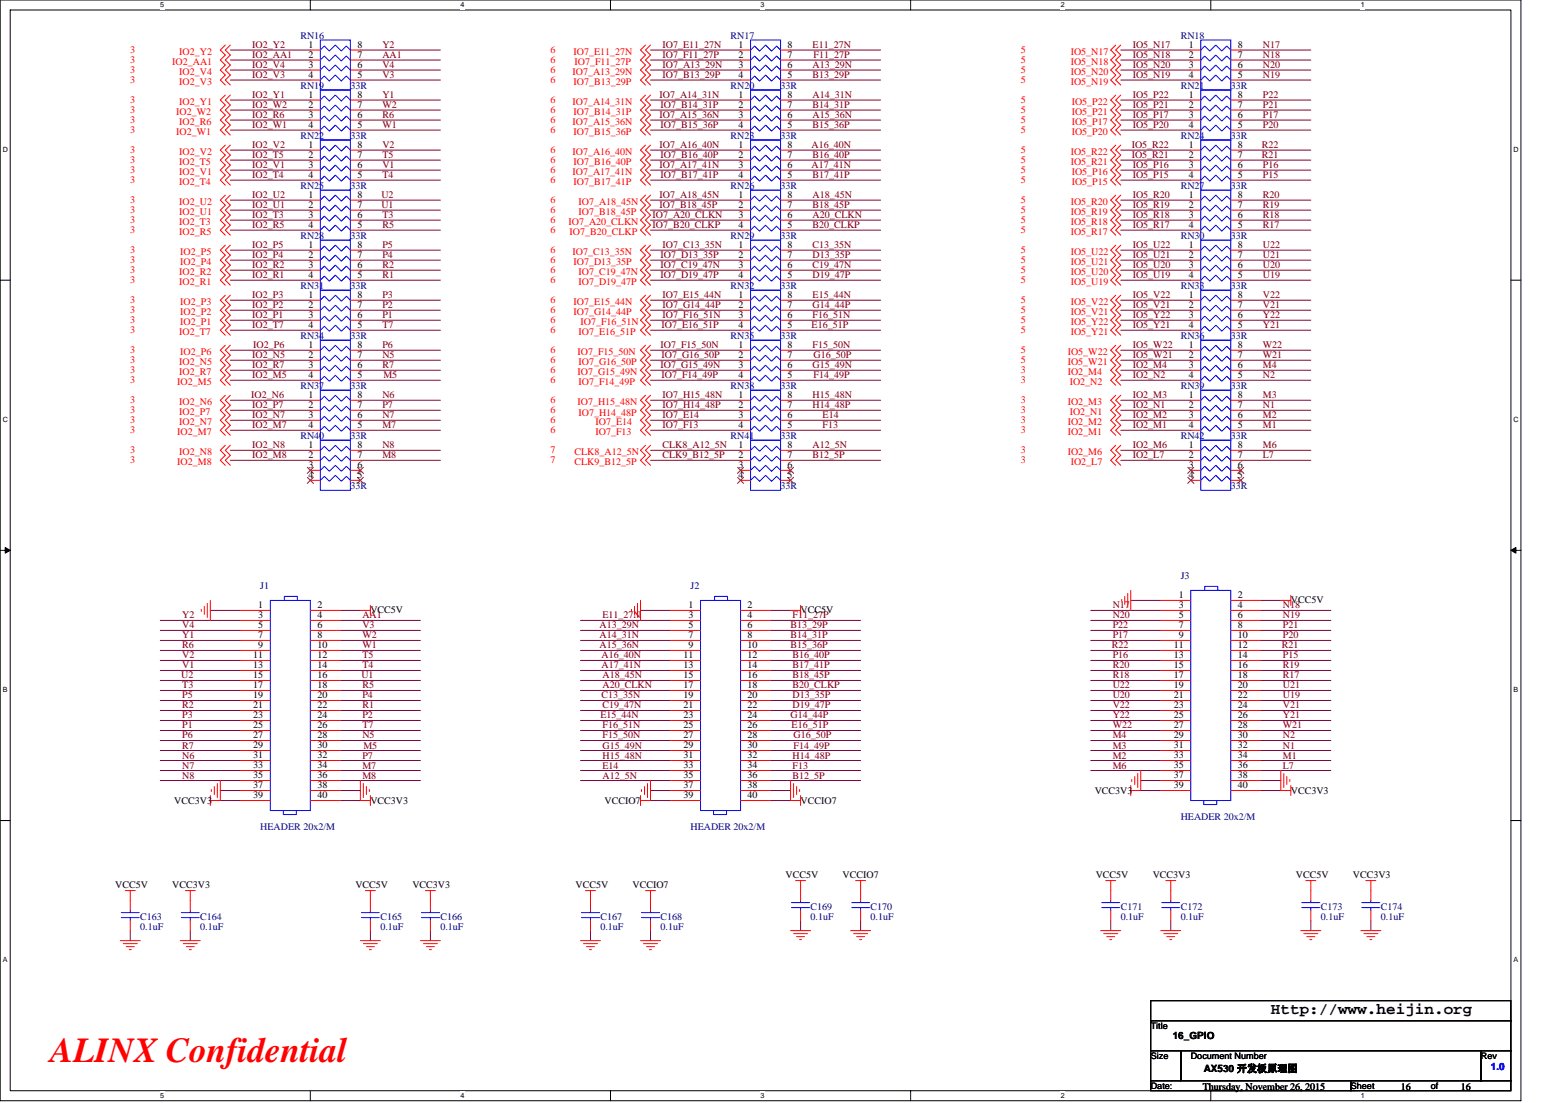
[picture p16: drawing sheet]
<svg xmlns="http://www.w3.org/2000/svg" width="297mm" height="210mm" viewBox="0 0 297 210" stroke-linecap="round" stroke-linejoin="round" font-family="sans-serif">
<defs><g id="words">
<text font-size="6.7" fill="#f00" x="9.6" y="202.2">ALINX Confidential</text>
<text font-size="3" x="242" y="193.1">Http://www.heijin.org</text>
<g font-size="1.9" fill="#f00">
<text x="24.8" y="10.1">3</text>
<text x="34.1" y="10.5">IO2_Y2</text>
<text x="104.8" y="10.1">6</text>
<text x="109.2" y="10.5">IO7_E11_27N</text>
<text x="194.3" y="10.1">5</text>
<text x="203.9" y="10.5">IO5_N17</text>
<text x="24.8" y="12">3</text>
<text x="24.8" y="13.9">3</text>
<text x="24.8" y="15.8">3</text>
<text x="32.8" y="12.4">IO2_AA1</text>
<text x="34.1" y="14.3">IO2_V4</text>
<text x="34.1" y="16.2">IO2_V3</text>
<text x="104.8" y="15.8">6</text>
<text x="104.8" y="13.9">6</text>
<text x="104.8" y="12">6</text>
<text x="109" y="14.3">IO7_A13_29N</text>
<text x="109.2" y="16.2">IO7_B13_29P</text>
<text x="109.4" y="12.4">IO7_F11_27P</text>
<text x="194.3" y="12">5</text>
<text x="194.3" y="13.9">5</text>
<text x="194.3" y="15.8">5</text>
<text x="203.9" y="12.4">IO5_N18</text>
<text x="203.9" y="14.3">IO5_N20</text>
<text x="203.9" y="16.2">IO5_N19</text>
<text x="24.8" y="19.6">3</text>
<text x="24.8" y="21.5">3</text>
<text x="24.8" y="23.4">3</text>
<text x="33.6" y="21.9">IO2_W2</text>
<text x="34.1" y="20">IO2_Y1</text>
<text x="34.1" y="23.8">IO2_R6</text>
<text x="104.8" y="21.5">6</text>
<text x="104.8" y="19.6">6</text>
<text x="104.8" y="23.4">6</text>
<text x="109" y="20">IO7_A14_31N</text>
<text x="109" y="23.8">IO7_A15_36N</text>
<text x="109.2" y="21.9">IO7_B14_31P</text>
<text x="194.3" y="19.6">5</text>
<text x="194.3" y="21.5">5</text>
<text x="194.3" y="23.4">5</text>
<text x="204.1" y="20">IO5_P22</text>
<text x="204.1" y="21.9">IO5_P21</text>
<text x="204.1" y="23.8">IO5_P17</text>
<text x="24.8" y="25.3">3</text>
<text x="24.8" y="29.1">3</text>
<text x="33.6" y="25.7">IO2_W1</text>
<text x="34.1" y="29.5">IO2_V2</text>
<text x="104.8" y="25.3">6</text>
<text x="104.8" y="29.1">6</text>
<text x="109" y="29.5">IO7_A16_40N</text>
<text x="109.2" y="25.7">IO7_B15_36P</text>
<text x="194.3" y="25.3">5</text>
<text x="194.3" y="29.1">5</text>
<text x="203.9" y="29.5">IO5_R22</text>
<text x="204.1" y="25.7">IO5_P20</text>
<text x="24.8" y="31.1">3</text>
<text x="24.8" y="33">3</text>
<text x="24.8" y="34.9">3</text>
<text x="34.1" y="31.4">IO2_T5</text>
<text x="34.1" y="33.3">IO2_V1</text>
<text x="34.1" y="35.2">IO2_T4</text>
<text x="104.8" y="31.1">6</text>
<text x="104.8" y="34.9">6</text>
<text x="104.8" y="33">6</text>
<text x="109" y="33.3">IO7_A17_41N</text>
<text x="109.2" y="31.4">IO7_B16_40P</text>
<text x="109.2" y="35.2">IO7_B17_41P</text>
<text x="194.3" y="31.1">5</text>
<text x="194.3" y="33">5</text>
<text x="194.3" y="34.9">5</text>
<text x="203.9" y="31.4">IO5_R21</text>
<text x="204.1" y="33.3">IO5_P16</text>
<text x="204.1" y="35.2">IO5_P15</text>
<text x="24.8" y="38.7">3</text>
<text x="24.8" y="40.6">3</text>
<text x="34.1" y="39.1">IO2_U2</text>
<text x="34.1" y="41">IO2_U1</text>
<text x="104.8" y="38.7">6</text>
<text x="104.8" y="40.6">6</text>
<text x="110.1" y="39.1">IO7_A18_45N</text>
<text x="110.1" y="41">IO7_B18_45P</text>
<text x="194.3" y="38.7">5</text>
<text x="194.3" y="40.6">5</text>
<text x="203.9" y="39.1">IO5_R20</text>
<text x="203.9" y="41">IO5_R19</text>
<text x="24.8" y="42.5">3</text>
<text x="24.8" y="44.4">3</text>
<text x="34.1" y="42.9">IO2_T3</text>
<text x="34.1" y="44.8">IO2_R5</text>
<text x="104.8" y="44.4">6</text>
<text x="104.8" y="42.5">6</text>
<text x="108.2" y="42.9">IO7_A20_CLKN</text>
<text x="108.4" y="44.8">IO7_B20_CLKP</text>
<text x="194.3" y="44.4">5</text>
<text x="194.3" y="42.5">5</text>
<text x="203.9" y="44.8">IO5_R17</text>
<text x="203.9" y="42.9">IO5_R18</text>
<text x="24.8" y="48.2">3</text>
<text x="24.8" y="50.1">3</text>
<text x="24.8" y="52">3</text>
<text x="24.8" y="53.9">3</text>
<text x="34.1" y="52.4">IO2_R2</text>
<text x="34.3" y="48.6">IO2_P5</text>
<text x="34.3" y="50.5">IO2_P4</text>
<text x="104.8" y="50.1">6</text>
<text x="104.8" y="48.2">6</text>
<text x="104.8" y="53.9">6</text>
<text x="104.8" y="52">6</text>
<text x="109" y="48.6">IO7_C13_35N</text>
<text x="109.2" y="50.5">IO7_D13_35P</text>
<text x="110.1" y="52.4">IO7_C19_47N</text>
<text x="194.3" y="48.2">5</text>
<text x="194.3" y="50.1">5</text>
<text x="194.3" y="52">5</text>
<text x="194.3" y="53.9">5</text>
<text x="203.9" y="48.6">IO5_U22</text>
<text x="203.9" y="50.5">IO5_U21</text>
<text x="203.9" y="52.4">IO5_U20</text>
<text x="24.8" y="57.7">3</text>
<text x="24.8" y="59.6">3</text>
<text x="34.1" y="54.3">IO2_R1</text>
<text x="34.3" y="58.1">IO2_P3</text>
<text x="104.8" y="57.7">6</text>
<text x="104.8" y="59.6">6</text>
<text x="109.2" y="58.1">IO7_E15_44N</text>
<text x="110.1" y="54.3">IO7_D19_47P</text>
<text x="194.3" y="57.7">5</text>
<text x="194.3" y="59.6">5</text>
<text x="203.9" y="54.3">IO5_U19</text>
<text x="203.9" y="58.1">IO5_V22</text>
<text x="24.8" y="61.5">3</text>
<text x="24.8" y="63.4">3</text>
<text x="34.1" y="63.8">IO2_T7</text>
<text x="34.3" y="60">IO2_P2</text>
<text x="34.3" y="61.9">IO2_P1</text>
<text x="104.8" y="61.5">6</text>
<text x="104.8" y="63.4">6</text>
<text x="109.2" y="60">IO7_G14_44P</text>
<text x="110.1" y="63.8">IO7_E16_51P</text>
<text x="110.5" y="61.9">IO7_F16_51N</text>
<text x="194.3" y="63.4">5</text>
<text x="194.3" y="61.5">5</text>
<text x="203.9" y="60">IO5_V21</text>
<text x="203.9" y="63.8">IO5_Y21</text>
<text x="203.9" y="61.9">IO5_Y22</text>
<text x="24.8" y="67.2">3</text>
<text x="24.8" y="69.2">3</text>
<text x="24.8" y="71.1">3</text>
<text x="34.1" y="69.5">IO2_N5</text>
<text x="34.1" y="71.4">IO2_R7</text>
<text x="34.3" y="67.6">IO2_P6</text>
<text x="104.8" y="71.1">6</text>
<text x="104.8" y="67.2">6</text>
<text x="104.8" y="69.2">6</text>
<text x="110" y="71.4">IO7_G15_49N</text>
<text x="110" y="67.6">IO7_F15_50N</text>
<text x="110.1" y="69.5">IO7_G16_50P</text>
<text x="194.3" y="71.1">3</text>
<text x="194.3" y="67.2">5</text>
<text x="194.3" y="69.2">5</text>
<text x="203.3" y="71.4">IO2_M4</text>
<text x="203.3" y="67.6">IO5_W22</text>
<text x="203.3" y="69.5">IO5_W21</text>
<text x="24.8" y="76.8">3</text>
<text x="24.8" y="73">3</text>
<text x="33.8" y="73.3">IO2_M5</text>
<text x="34.1" y="77.2">IO2_N6</text>
<text x="104.8" y="76.8">6</text>
<text x="104.8" y="73">6</text>
<text x="110" y="77.2">IO7_H15_48N</text>
<text x="110.1" y="73.3">IO7_F14_49P</text>
<text x="194.3" y="73">3</text>
<text x="194.3" y="76.8">3</text>
<text x="203.3" y="77.2">IO2_M3</text>
<text x="203.7" y="73.3">IO2_N2</text>
<text x="24.8" y="78.7">3</text>
<text x="24.8" y="80.6">3</text>
<text x="24.8" y="82.5">3</text>
<text x="33.8" y="82.9">IO2_M7</text>
<text x="34.1" y="79.1">IO2_P7</text>
<text x="34.1" y="81">IO2_N7</text>
<text x="104.8" y="80.6">6</text>
<text x="104.8" y="82.5">6</text>
<text x="104.8" y="78.7">6</text>
<text x="110.1" y="79.2">IO7_H14_48P</text>
<text x="113.4" y="81">IO7_E14</text>
<text x="113.4" y="82.9">IO7_F13</text>
<text x="194.3" y="78.7">3</text>
<text x="194.3" y="82.5">3</text>
<text x="194.3" y="80.6">3</text>
<text x="203.3" y="82.9">IO2_M1</text>
<text x="203.3" y="81">IO2_M2</text>
<text x="203.7" y="79.1">IO2_N1</text>
<text x="24.8" y="86.3">3</text>
<text x="24.8" y="88.2">3</text>
<text x="33.8" y="88.6">IO2_M8</text>
<text x="34.1" y="86.7">IO2_N8</text>
<text x="104.8" y="86.3">7</text>
<text x="104.8" y="88.2">7</text>
<text x="109.4" y="86.7">CLK8_A12_5N</text>
<text x="109.4" y="88.6">CLK9_B12_5P</text>
<text x="194.3" y="86.3">3</text>
<text x="194.3" y="88.2">3</text>
<text x="203.3" y="86.7">IO2_M6</text>
<text x="203.9" y="88.6">IO2_L7</text>
</g>
<g font-size="1.9" fill="#800000">
<text x="48" y="9.1">IO2_Y2</text>
<text x="48" y="11">IO2_AA1</text>
<text x="72.8" y="11">AA1</text>
<text x="72.8" y="9.1">Y2</text>
<text x="126.1" y="9.1">IO7_E11_27N</text>
<text x="126.1" y="11">IO7_F11_27P</text>
<text x="154.7" y="9.1">E11_27N</text>
<text x="154.9" y="11">F11_27P</text>
<text x="215.7" y="9.1">IO5_N17</text>
<text x="215.7" y="11">IO5_N18</text>
<text x="240.4" y="9.1">N17</text>
<text x="240.4" y="11">N18</text>
<text x="48" y="13">IO2_V4</text>
<text x="48" y="14.9">IO2_V3</text>
<text x="72.8" y="14.9">V3</text>
<text x="72.8" y="13">V4</text>
<text x="126.1" y="13">IO7_A13_29N</text>
<text x="126.1" y="14.9">IO7_B13_29P</text>
<text x="154.7" y="13">A13_29N</text>
<text x="154.7" y="14.9">B13_29P</text>
<text x="215.7" y="13">IO5_N20</text>
<text x="215.7" y="14.9">IO5_N19</text>
<text x="240.4" y="13">N20</text>
<text x="240.4" y="14.9">N19</text>
<text x="48" y="18.7">IO2_Y1</text>
<text x="48" y="20.6">IO2_W2</text>
<text x="48" y="22.5">IO2_R6</text>
<text x="72.8" y="22.5">R6</text>
<text x="72.8" y="20.6">W2</text>
<text x="72.8" y="18.7">Y1</text>
<text x="125.6" y="18.7">IO7_A14_31N</text>
<text x="125.6" y="22.5">IO7_A15_36N</text>
<text x="125.8" y="20.6">IO7_B14_31P</text>
<text x="154.7" y="18.7">A14_31N</text>
<text x="154.7" y="20.6">B14_31P</text>
<text x="154.7" y="22.5">A15_36N</text>
<text x="215.7" y="18.7">IO5_P22</text>
<text x="215.7" y="20.6">IO5_P21</text>
<text x="215.7" y="22.5">IO5_P17</text>
<text x="240.4" y="18.7">P22</text>
<text x="240.4" y="20.6">P21</text>
<text x="240.4" y="22.5">P17</text>
<text x="48" y="24.4">IO2_W1</text>
<text x="48" y="28.2">IO2_V2</text>
<text x="72.8" y="28.2">V2</text>
<text x="72.8" y="24.4">W1</text>
<text x="125.6" y="28.2">IO7_A16_40N</text>
<text x="125.8" y="24.4">IO7_B15_36P</text>
<text x="154.5" y="28.2">A16_40N</text>
<text x="154.7" y="24.4">B15_36P</text>
<text x="215.5" y="28.2">IO5_R22</text>
<text x="215.7" y="24.4">IO5_P20</text>
<text x="240.3" y="28.2">R22</text>
<text x="240.4" y="24.4">P20</text>
<text x="48" y="30.1">IO2_T5</text>
<text x="48" y="32">IO2_V1</text>
<text x="48" y="33.9">IO2_T4</text>
<text x="72.8" y="33.9">T4</text>
<text x="72.8" y="32">V1</text>
<text x="72.8" y="30.1">T5</text>
<text x="125.6" y="32">IO7_A17_41N</text>
<text x="125.8" y="30.1">IO7_B16_40P</text>
<text x="125.8" y="33.9">IO7_B17_41P</text>
<text x="154.5" y="32">A17_41N</text>
<text x="154.7" y="30.1">B16_40P</text>
<text x="154.7" y="33.9">B17_41P</text>
<text x="215.5" y="30.1">IO5_R21</text>
<text x="215.7" y="32">IO5_P16</text>
<text x="215.7" y="33.9">IO5_P15</text>
<text x="240.3" y="30.1">R21</text>
<text x="240.4" y="32">P16</text>
<text x="240.4" y="33.9">P15</text>
<text x="48" y="37.7">IO2_U2</text>
<text x="48" y="39.6">IO2_U1</text>
<text x="48" y="41.5">IO2_T3</text>
<text x="72.6" y="39.6">U1</text>
<text x="72.6" y="37.7">U2</text>
<text x="72.8" y="41.5">T3</text>
<text x="124.2" y="41.5">IO7_A20_CLKN</text>
<text x="125.6" y="37.7">IO7_A18_45N</text>
<text x="125.6" y="39.6">IO7_B18_45P</text>
<text x="154.7" y="37.7">A18_45N</text>
<text x="154.7" y="39.6">B18_45P</text>
<text x="154.7" y="41.5">A20_CLKN</text>
<text x="215.7" y="37.7">IO5_R20</text>
<text x="215.7" y="39.6">IO5_R19</text>
<text x="215.7" y="41.5">IO5_R18</text>
<text x="240.4" y="37.7">R20</text>
<text x="240.4" y="39.6">R19</text>
<text x="240.4" y="41.5">R18</text>
<text x="48" y="43.4">IO2_R5</text>
<text x="48" y="47.2">IO2_P5</text>
<text x="72.8" y="47.2">P5</text>
<text x="72.8" y="43.4">R5</text>
<text x="124.2" y="43.4">IO7_B20_CLKP</text>
<text x="126.1" y="47.2">IO7_C13_35N</text>
<text x="154.7" y="43.4">B20_CLKP</text>
<text x="154.7" y="47.2">C13_35N</text>
<text x="215.7" y="43.4">IO5_R17</text>
<text x="215.7" y="47.2">IO5_U22</text>
<text x="240.4" y="43.4">R17</text>
<text x="240.4" y="47.2">U22</text>
<text x="48" y="49.1">IO2_P4</text>
<text x="48" y="51.1">IO2_R2</text>
<text x="48" y="53">IO2_R1</text>
<text x="72.8" y="53">R1</text>
<text x="72.8" y="51.1">R2</text>
<text x="72.8" y="49.1">P4</text>
<text x="125.8" y="49.1">IO7_D13_35P</text>
<text x="125.8" y="53">IO7_D19_47P</text>
<text x="125.8" y="51.1">IO7_C19_47N</text>
<text x="154.7" y="49.1">D13_35P</text>
<text x="154.7" y="53">D19_47P</text>
<text x="154.7" y="51.1">C19_47N</text>
<text x="215.7" y="49.1">IO5_U21</text>
<text x="215.7" y="51.1">IO5_U20</text>
<text x="215.7" y="53">IO5_U19</text>
<text x="240.4" y="49.1">U21</text>
<text x="240.4" y="51.1">U20</text>
<text x="240.4" y="53">U19</text>
<text x="48" y="56.8">IO2_P3</text>
<text x="48" y="58.7">IO2_P2</text>
<text x="72.8" y="58.7">P2</text>
<text x="72.8" y="56.8">P3</text>
<text x="126.1" y="56.8">IO7_E15_44N</text>
<text x="126.1" y="58.7">IO7_G14_44P</text>
<text x="154.7" y="56.8">E15_44N</text>
<text x="154.7" y="58.7">G14_44P</text>
<text x="215.7" y="56.8">IO5_V22</text>
<text x="215.7" y="58.7">IO5_V21</text>
<text x="240.4" y="56.8">V22</text>
<text x="240.4" y="58.7">V21</text>
<text x="48" y="60.6">IO2_P1</text>
<text x="48" y="62.5">IO2_T7</text>
<text x="72.8" y="62.5">T7</text>
<text x="72.8" y="60.6">P1</text>
<text x="126" y="62.5">IO7_E16_51P</text>
<text x="126.1" y="60.6">IO7_F16_51N</text>
<text x="154.5" y="62.5">E16_51P</text>
<text x="154.7" y="60.6">F16_51N</text>
<text x="215.7" y="62.5">IO5_Y21</text>
<text x="215.7" y="60.6">IO5_Y22</text>
<text x="240.4" y="62.5">Y21</text>
<text x="240.4" y="60.6">Y22</text>
<text x="48" y="68.2">IO2_N5</text>
<text x="48" y="70.1">IO2_R7</text>
<text x="48.2" y="66.3">IO2_P6</text>
<text x="72.8" y="70.1">R7</text>
<text x="72.8" y="68.2">N5</text>
<text x="72.8" y="66.3">P6</text>
<text x="125.8" y="70.1">IO7_G15_49N</text>
<text x="125.8" y="66.3">IO7_F15_50N</text>
<text x="126" y="68.2">IO7_G16_50P</text>
<text x="154.7" y="70.1">G15_49N</text>
<text x="154.7" y="66.3">F15_50N</text>
<text x="154.9" y="68.2">G16_50P</text>
<text x="215.7" y="70.1">IO2_M4</text>
<text x="215.7" y="66.3">IO5_W22</text>
<text x="215.7" y="68.2">IO5_W21</text>
<text x="240.4" y="70.1">M4</text>
<text x="240.4" y="66.3">W22</text>
<text x="240.4" y="68.2">W21</text>
<text x="47.9" y="75.8">IO2_N6</text>
<text x="48" y="72">IO2_M5</text>
<text x="48" y="77.7">IO2_P7</text>
<text x="72.8" y="77.7">P7</text>
<text x="72.8" y="75.8">N6</text>
<text x="73" y="72">M5</text>
<text x="126" y="72">IO7_F14_49P</text>
<text x="126.1" y="77.7">IO7_H14_48P</text>
<text x="126.1" y="75.8">IO7_H15_48N</text>
<text x="154.7" y="77.7">H14_48P</text>
<text x="154.7" y="75.8">H15_48N</text>
<text x="154.9" y="72">F14_49P</text>
<text x="215.7" y="77.7">IO2_N1</text>
<text x="215.7" y="75.8">IO2_M3</text>
<text x="215.7" y="72">IO2_N2</text>
<text x="240.4" y="77.7">N1</text>
<text x="240.4" y="75.8">M3</text>
<text x="240.4" y="72">N2</text>
<text x="48" y="79.6">IO2_N7</text>
<text x="48" y="81.5">IO2_M7</text>
<text x="72.8" y="81.5">M7</text>
<text x="72.8" y="79.6">N7</text>
<text x="126.1" y="81.5">IO7_F13</text>
<text x="126.1" y="79.6">IO7_E14</text>
<text x="156.6" y="81.5">F13</text>
<text x="156.6" y="79.6">E14</text>
<text x="215.7" y="81.5">IO2_M1</text>
<text x="215.7" y="79.6">IO2_M2</text>
<text x="240.4" y="81.5">M1</text>
<text x="240.4" y="79.6">M2</text>
<text x="48" y="87.2">IO2_M8</text>
<text x="48" y="85.3">IO2_N8</text>
<text x="72.8" y="87.2">M8</text>
<text x="72.8" y="85.3">N8</text>
<text x="126.1" y="85.3">CLK8_A12_5N</text>
<text x="126.1" y="87.2">CLK9_B12_5P</text>
<text x="154.7" y="85.3">A12_5N</text>
<text x="154.7" y="87.2">B12_5P</text>
<text x="215.7" y="85.3">IO2_M6</text>
<text x="215.7" y="87.2">IO2_L7</text>
<text x="240.4" y="85.3">M6</text>
<text x="240.4" y="87.2">L7</text>
<text x="34.7" y="117.7">Y2</text>
<text x="34.7" y="119.6">V4</text>
<text x="69" y="117.7">AA1</text>
<text x="69" y="119.6">V3</text>
<text x="114.1" y="119.6">A13_29N</text>
<text x="114.7" y="117.7">E11_27N</text>
<text x="150.5" y="119.6">B13_29P</text>
<text x="150.9" y="117.7">F11_27P</text>
<text x="211.9" y="115.8">N17</text>
<text x="211.9" y="117.7">N20</text>
<text x="211.9" y="119.6">P22</text>
<text x="244.3" y="115.8">N18</text>
<text x="244.3" y="117.7">N19</text>
<text x="244.3" y="119.6">P21</text>
<text x="34.7" y="121.5">Y1</text>
<text x="34.7" y="123.4">R6</text>
<text x="34.7" y="125.3">V2</text>
<text x="69" y="121.5">W2</text>
<text x="69" y="123.4">W1</text>
<text x="69" y="125.3">T5</text>
<text x="114.1" y="121.5">A14_31N</text>
<text x="114.1" y="123.4">A15_36N</text>
<text x="114.5" y="125.3">A16_40N</text>
<text x="150.5" y="121.5">B14_31P</text>
<text x="150.5" y="123.4">B15_36P</text>
<text x="150.9" y="125.3">B16_40P</text>
<text x="211.7" y="123.4">R22</text>
<text x="211.9" y="121.5">P17</text>
<text x="211.9" y="125.3">P16</text>
<text x="244.1" y="123.4">R21</text>
<text x="244.3" y="121.5">P20</text>
<text x="244.3" y="125.3">P15</text>
<text x="34.5" y="129.2">U2</text>
<text x="34.7" y="127.3">V1</text>
<text x="34.7" y="131.1">T3</text>
<text x="68.8" y="129.2">U1</text>
<text x="69" y="127.3">T4</text>
<text x="69" y="131.1">R5</text>
<text x="114.5" y="127.3">A17_41N</text>
<text x="114.7" y="129.2">A18_45N</text>
<text x="114.7" y="131.1">A20_CLKN</text>
<text x="150.9" y="127.3">B17_41P</text>
<text x="150.9" y="129.2">B18_45P</text>
<text x="150.9" y="131.1">B20_CLKP</text>
<text x="211.9" y="127.3">R20</text>
<text x="211.9" y="129.2">R18</text>
<text x="211.9" y="131.1">U22</text>
<text x="244.3" y="127.3">R19</text>
<text x="244.3" y="129.2">R17</text>
<text x="244.3" y="131.1">U21</text>
<text x="34.7" y="133">P5</text>
<text x="34.7" y="134.9">R2</text>
<text x="34.7" y="136.8">P3</text>
<text x="69" y="133">P4</text>
<text x="69" y="134.9">R1</text>
<text x="69" y="136.8">P2</text>
<text x="114.3" y="136.8">E15_44N</text>
<text x="114.5" y="133">C13_35N</text>
<text x="114.7" y="134.9">C19_47N</text>
<text x="150.5" y="136.8">G14_44P</text>
<text x="150.9" y="133">D13_35P</text>
<text x="150.9" y="134.9">D19_47P</text>
<text x="211.9" y="133">U20</text>
<text x="211.9" y="134.9">V22</text>
<text x="211.9" y="136.8">Y22</text>
<text x="244.3" y="133">U19</text>
<text x="244.3" y="134.9">V21</text>
<text x="244.3" y="136.8">Y21</text>
<text x="34.7" y="138.7">P1</text>
<text x="34.7" y="140.6">P6</text>
<text x="34.7" y="142.5">R7</text>
<text x="69" y="138.7">T7</text>
<text x="69" y="140.6">N5</text>
<text x="69.2" y="142.5">M5</text>
<text x="114.7" y="138.7">F16_51N</text>
<text x="114.7" y="142.5">G15_49N</text>
<text x="114.7" y="140.6">F15_50N</text>
<text x="150.7" y="138.7">E16_51P</text>
<text x="151.1" y="142.5">F14_49P</text>
<text x="151.1" y="140.6">G16_50P</text>
<text x="211.9" y="140.6">M4</text>
<text x="211.9" y="142.5">M3</text>
<text x="211.9" y="138.7">W22</text>
<text x="244.3" y="142.5">N1</text>
<text x="244.3" y="140.6">N2</text>
<text x="244.3" y="138.7">W21</text>
<text x="34.7" y="144.4">N6</text>
<text x="34.7" y="146.3">N7</text>
<text x="34.7" y="148.2">N8</text>
<text x="69" y="144.4">P7</text>
<text x="69" y="146.3">M7</text>
<text x="69" y="148.2">M8</text>
<text x="114.7" y="144.4">H15_48N</text>
<text x="114.7" y="146.3">E14</text>
<text x="114.7" y="148.2">A12_5N</text>
<text x="150.9" y="144.4">H14_48P</text>
<text x="150.9" y="146.3">F13</text>
<text x="150.9" y="148.2">B12_5P</text>
<text x="211.9" y="146.3">M6</text>
<text x="211.9" y="144.4">M2</text>
<text x="244.3" y="146.3">L7</text>
<text x="244.3" y="144.4">M1</text>
</g>
<g font-size="1.9" fill="#000080">
<text x="57.2" y="7.4">RN16</text>
<text x="139.1" y="7.4">RN17</text>
<text x="224.8" y="7.4">RN18</text>
<text x="57.2" y="17">RN19</text>
<text x="66.7" y="17">33R</text>
<text x="139.1" y="17">RN20</text>
<text x="148.6" y="17">33R</text>
<text x="224.8" y="17">RN21</text>
<text x="234.4" y="17">33R</text>
<text x="57.2" y="26.5">RN22</text>
<text x="66.7" y="26.5">33R</text>
<text x="139.1" y="26.5">RN23</text>
<text x="148.6" y="26.5">33R</text>
<text x="224.8" y="26.5">RN24</text>
<text x="234.4" y="26.5">33R</text>
<text x="57.2" y="36">RN25</text>
<text x="66.7" y="36">33R</text>
<text x="139.1" y="36">RN26</text>
<text x="148.6" y="36">33R</text>
<text x="224.8" y="36">RN27</text>
<text x="234.4" y="36">33R</text>
<text x="57.2" y="45.5">RN28</text>
<text x="66.7" y="45.5">33R</text>
<text x="139.1" y="45.5">RN29</text>
<text x="148.6" y="45.5">33R</text>
<text x="224.8" y="45.5">RN30</text>
<text x="234.4" y="45.5">33R</text>
<text x="57.2" y="55.1">RN31</text>
<text x="66.7" y="55.1">33R</text>
<text x="139.1" y="55.1">RN32</text>
<text x="148.6" y="55.1">33R</text>
<text x="224.8" y="55.1">RN33</text>
<text x="234.4" y="55.1">33R</text>
<text x="57.2" y="64.6">RN34</text>
<text x="66.7" y="64.6">33R</text>
<text x="139.1" y="64.6">RN35</text>
<text x="148.6" y="64.6">33R</text>
<text x="224.8" y="64.6">RN36</text>
<text x="234.4" y="64.6">33R</text>
<text x="57.2" y="74.1">RN37</text>
<text x="66.7" y="74.1">33R</text>
<text x="139.1" y="74.1">RN38</text>
<text x="148.6" y="74.1">33R</text>
<text x="224.8" y="74.1">RN39</text>
<text x="234.4" y="74.1">33R</text>
<text x="57.2" y="83.6">RN40</text>
<text x="66.7" y="83.6">33R</text>
<text x="139.1" y="83.6">RN41</text>
<text x="148.6" y="83.6">33R</text>
<text x="224.8" y="83.6">RN42</text>
<text x="234.4" y="83.6">33R</text>
<text x="66.7" y="93.2">33R</text>
<text x="148.6" y="93.2">33R</text>
<text x="234.4" y="93.2">33R</text>
<text x="49.6" y="112.2">J1</text>
<text x="131.5" y="112.2">J2</text>
<text x="224.8" y="110.3">J3</text>
<text x="49.6" y="157.9">HEADER 20x2/M</text>
<text x="131.5" y="157.9">HEADER 20x2/M</text>
<text x="224.8" y="156">HEADER 20x2/M</text>
<text x="154.3" y="173.2">C169</text>
<text x="165.8" y="173.2">C170</text>
<text x="213.4" y="173.2">C171</text>
<text x="224.8" y="173.2">C172</text>
<text x="251.5" y="173.2">C173</text>
<text x="262.9" y="173.2">C174</text>
<text x="26.7" y="175.1">C163</text>
<text x="26.7" y="177">0.1uF</text>
<text x="38.1" y="175.1">C164</text>
<text x="38.1" y="177">0.1uF</text>
<text x="72.4" y="175.1">C165</text>
<text x="72.4" y="177">0.1uF</text>
<text x="83.9" y="175.1">C166</text>
<text x="83.9" y="177">0.1uF</text>
<text x="114.3" y="175.1">C167</text>
<text x="114.3" y="177">0.1uF</text>
<text x="125.8" y="175.1">C168</text>
<text x="125.8" y="177">0.1uF</text>
<text x="154.3" y="175.1">0.1uF</text>
<text x="165.8" y="175.1">0.1uF</text>
<text x="213.4" y="175.1">0.1uF</text>
<text x="224.8" y="175.1">0.1uF</text>
<text x="251.5" y="175.1">0.1uF</text>
<text x="262.9" y="175.1">0.1uF</text>
</g>
<g font-size="1.9">
<text x="58.7" y="9.1">1</text>
<text x="58.7" y="11">2</text>
<text x="68" y="11">7</text>
<text x="68" y="9.1">8</text>
<text x="140.6" y="9.1">1</text>
<text x="140.6" y="11">2</text>
<text x="150" y="11">7</text>
<text x="150" y="9.1">8</text>
<text x="226.4" y="9.1">1</text>
<text x="226.4" y="11">2</text>
<text x="235.7" y="11">7</text>
<text x="235.7" y="9.1">8</text>
<text x="58.7" y="12.9">3</text>
<text x="58.7" y="14.8">4</text>
<text x="68" y="14.8">5</text>
<text x="68" y="12.9">6</text>
<text x="140.6" y="12.9">3</text>
<text x="140.6" y="14.8">4</text>
<text x="150" y="14.8">5</text>
<text x="150" y="12.9">6</text>
<text x="226.4" y="12.9">3</text>
<text x="226.4" y="14.8">4</text>
<text x="235.7" y="14.8">5</text>
<text x="235.7" y="12.9">6</text>
<text x="58.7" y="18.6">1</text>
<text x="58.7" y="20.6">2</text>
<text x="58.7" y="22.5">3</text>
<text x="68" y="22.5">6</text>
<text x="68" y="20.6">7</text>
<text x="68" y="18.6">8</text>
<text x="140.6" y="18.6">1</text>
<text x="140.6" y="20.6">2</text>
<text x="140.6" y="22.5">3</text>
<text x="150" y="22.5">6</text>
<text x="150" y="20.6">7</text>
<text x="150" y="18.6">8</text>
<text x="226.4" y="18.6">1</text>
<text x="226.4" y="20.6">2</text>
<text x="226.4" y="22.5">3</text>
<text x="235.7" y="22.5">6</text>
<text x="235.7" y="20.6">7</text>
<text x="235.7" y="18.6">8</text>
<text x="58.7" y="24.4">4</text>
<text x="58.7" y="28.2">1</text>
<text x="68" y="24.4">5</text>
<text x="68" y="28.2">8</text>
<text x="140.6" y="24.4">4</text>
<text x="140.6" y="28.2">1</text>
<text x="150" y="24.4">5</text>
<text x="150" y="28.2">8</text>
<text x="226.4" y="24.4">4</text>
<text x="226.4" y="28.2">1</text>
<text x="235.7" y="24.4">5</text>
<text x="235.7" y="28.2">8</text>
<text x="58.7" y="30.1">2</text>
<text x="58.7" y="32">3</text>
<text x="58.7" y="33.9">4</text>
<text x="68" y="33.9">5</text>
<text x="68" y="32">6</text>
<text x="68" y="30.1">7</text>
<text x="140.6" y="30.1">2</text>
<text x="140.6" y="32">3</text>
<text x="140.6" y="33.9">4</text>
<text x="150" y="33.9">5</text>
<text x="150" y="32">6</text>
<text x="150" y="30.1">7</text>
<text x="226.4" y="30.1">2</text>
<text x="226.4" y="32">3</text>
<text x="226.4" y="33.9">4</text>
<text x="235.7" y="33.9">5</text>
<text x="235.7" y="32">6</text>
<text x="235.7" y="30.1">7</text>
<text x="58.7" y="37.7">1</text>
<text x="58.7" y="39.6">2</text>
<text x="58.7" y="41.5">3</text>
<text x="68" y="41.5">6</text>
<text x="68" y="39.6">7</text>
<text x="68" y="37.7">8</text>
<text x="140.6" y="37.7">1</text>
<text x="140.6" y="39.6">2</text>
<text x="140.6" y="41.5">3</text>
<text x="150" y="41.5">6</text>
<text x="150" y="39.6">7</text>
<text x="150" y="37.7">8</text>
<text x="226.4" y="37.7">1</text>
<text x="226.4" y="39.6">2</text>
<text x="226.4" y="41.5">3</text>
<text x="235.7" y="41.5">6</text>
<text x="235.7" y="39.6">7</text>
<text x="235.7" y="37.7">8</text>
<text x="58.7" y="43.4">4</text>
<text x="58.7" y="47.2">1</text>
<text x="68" y="43.4">5</text>
<text x="68" y="47.2">8</text>
<text x="140.6" y="43.4">4</text>
<text x="140.6" y="47.2">1</text>
<text x="150" y="43.4">5</text>
<text x="150" y="47.2">8</text>
<text x="226.4" y="43.4">4</text>
<text x="226.4" y="47.2">1</text>
<text x="235.7" y="43.4">5</text>
<text x="235.7" y="47.2">8</text>
<text x="58.7" y="49.1">2</text>
<text x="58.7" y="51">3</text>
<text x="58.7" y="52.9">4</text>
<text x="68" y="52.9">5</text>
<text x="68" y="51">6</text>
<text x="68" y="49.1">7</text>
<text x="140.6" y="49.1">2</text>
<text x="140.6" y="51">3</text>
<text x="140.6" y="52.9">4</text>
<text x="150" y="52.9">5</text>
<text x="150" y="51">6</text>
<text x="150" y="49.1">7</text>
<text x="226.4" y="49.1">2</text>
<text x="226.4" y="51">3</text>
<text x="226.4" y="52.9">4</text>
<text x="235.7" y="52.9">5</text>
<text x="235.7" y="51">6</text>
<text x="235.7" y="49.1">7</text>
<text x="58.7" y="56.7">1</text>
<text x="58.7" y="58.7">2</text>
<text x="68" y="58.7">7</text>
<text x="68" y="56.7">8</text>
<text x="140.6" y="56.7">1</text>
<text x="140.6" y="58.7">2</text>
<text x="150" y="58.7">7</text>
<text x="150" y="56.7">8</text>
<text x="226.4" y="56.7">1</text>
<text x="226.4" y="58.7">2</text>
<text x="235.7" y="58.7">7</text>
<text x="235.7" y="56.7">8</text>
<text x="58.7" y="60.6">3</text>
<text x="58.7" y="62.5">4</text>
<text x="68" y="62.5">5</text>
<text x="68" y="60.6">6</text>
<text x="140.6" y="60.6">3</text>
<text x="140.6" y="62.5">4</text>
<text x="150" y="62.5">5</text>
<text x="150" y="60.6">6</text>
<text x="226.4" y="60.6">3</text>
<text x="226.4" y="62.5">4</text>
<text x="235.7" y="62.5">5</text>
<text x="235.7" y="60.6">6</text>
<text x="58.7" y="66.3">1</text>
<text x="58.7" y="68.2">2</text>
<text x="58.7" y="70.1">3</text>
<text x="58.7" y="72">4</text>
<text x="68" y="72">5</text>
<text x="68" y="70.1">6</text>
<text x="68" y="68.2">7</text>
<text x="68" y="66.3">8</text>
<text x="140.6" y="66.3">1</text>
<text x="140.6" y="68.2">2</text>
<text x="140.6" y="70.1">3</text>
<text x="140.6" y="72">4</text>
<text x="150" y="72">5</text>
<text x="150" y="70.1">6</text>
<text x="150" y="68.2">7</text>
<text x="150" y="66.3">8</text>
<text x="226.4" y="66.3">1</text>
<text x="226.4" y="68.2">2</text>
<text x="226.4" y="70.1">3</text>
<text x="226.4" y="72">4</text>
<text x="235.7" y="72">5</text>
<text x="235.7" y="70.1">6</text>
<text x="235.7" y="68.2">7</text>
<text x="235.7" y="66.3">8</text>
<text x="58.7" y="75.8">1</text>
<text x="58.7" y="77.7">2</text>
<text x="68" y="77.7">7</text>
<text x="68" y="75.8">8</text>
<text x="140.6" y="75.8">1</text>
<text x="140.6" y="77.7">2</text>
<text x="150" y="77.7">7</text>
<text x="150" y="75.8">8</text>
<text x="226.4" y="75.8">1</text>
<text x="226.4" y="77.7">2</text>
<text x="235.7" y="77.7">7</text>
<text x="235.7" y="75.8">8</text>
<text x="58.7" y="79.6">3</text>
<text x="58.7" y="81.5">4</text>
<text x="68" y="81.5">5</text>
<text x="68" y="79.6">6</text>
<text x="140.6" y="79.6">3</text>
<text x="140.6" y="81.5">4</text>
<text x="150" y="81.5">5</text>
<text x="150" y="79.6">6</text>
<text x="226.4" y="79.6">3</text>
<text x="226.4" y="81.5">4</text>
<text x="235.7" y="81.5">5</text>
<text x="235.7" y="79.6">6</text>
<text x="58.7" y="85.3">1</text>
<text x="58.7" y="87.2">2</text>
<text x="58.7" y="89.1">3</text>
<text x="68" y="89.1">6</text>
<text x="68" y="87.2">7</text>
<text x="68" y="85.3">8</text>
<text x="140.6" y="85.3">1</text>
<text x="140.6" y="87.2">2</text>
<text x="140.6" y="89.1">3</text>
<text x="150" y="89.1">6</text>
<text x="150" y="87.2">7</text>
<text x="150" y="85.3">8</text>
<text x="226.4" y="85.3">1</text>
<text x="226.4" y="87.2">2</text>
<text x="226.4" y="89.1">3</text>
<text x="235.7" y="89.1">6</text>
<text x="235.7" y="87.2">7</text>
<text x="235.7" y="85.3">8</text>
<text x="58.7" y="91">4</text>
<text x="68" y="91">5</text>
<text x="140.6" y="91">4</text>
<text x="150" y="91">5</text>
<text x="226.4" y="91">4</text>
<text x="235.7" y="91">5</text>
<text x="224.4" y="113.9">1</text>
<text x="235.7" y="113.9">2</text>
<text x="49.2" y="115.8">1</text>
<text x="49.2" y="117.7">3</text>
<text x="49.2" y="119.6">5</text>
<text x="60.4" y="115.8">2</text>
<text x="60.4" y="117.7">4</text>
<text x="60.4" y="119.6">6</text>
<text x="70.5" y="116.8">VCC5V</text>
<text x="131.1" y="115.8">1</text>
<text x="131.1" y="117.7">3</text>
<text x="131.1" y="119.6">5</text>
<text x="142.3" y="115.8">2</text>
<text x="142.3" y="117.7">4</text>
<text x="142.3" y="119.6">6</text>
<text x="152.4" y="116.8">VCC5V</text>
<text x="224.4" y="115.8">3</text>
<text x="224.4" y="117.7">5</text>
<text x="224.4" y="119.6">7</text>
<text x="235.7" y="115.8">4</text>
<text x="235.7" y="117.7">6</text>
<text x="235.7" y="119.6">8</text>
<text x="245.8" y="114.9">VCC5V</text>
<text x="48.2" y="125.3">11</text>
<text x="49.2" y="121.5">7</text>
<text x="49.2" y="123.4">9</text>
<text x="60.4" y="121.5">8</text>
<text x="60.4" y="123.4">10</text>
<text x="60.4" y="125.3">12</text>
<text x="130.2" y="125.3">11</text>
<text x="131.1" y="121.5">7</text>
<text x="131.1" y="123.4">9</text>
<text x="142.3" y="121.5">8</text>
<text x="142.3" y="123.4">10</text>
<text x="142.3" y="125.3">12</text>
<text x="223.5" y="123.4">11</text>
<text x="223.5" y="125.3">13</text>
<text x="224.4" y="121.5">9</text>
<text x="235.7" y="121.5">10</text>
<text x="235.7" y="123.4">12</text>
<text x="235.7" y="125.3">14</text>
<text x="48.2" y="127.2">13</text>
<text x="48.2" y="129.1">15</text>
<text x="48.2" y="131">17</text>
<text x="60.4" y="127.2">14</text>
<text x="60.4" y="129.1">16</text>
<text x="60.4" y="131">18</text>
<text x="130.2" y="127.2">13</text>
<text x="130.2" y="129.1">15</text>
<text x="130.2" y="131">17</text>
<text x="142.3" y="127.2">14</text>
<text x="142.3" y="129.1">16</text>
<text x="142.3" y="131">18</text>
<text x="223.5" y="127.2">15</text>
<text x="223.5" y="129.1">17</text>
<text x="223.5" y="131">19</text>
<text x="235.7" y="127.2">16</text>
<text x="235.7" y="129.1">18</text>
<text x="235.7" y="131">20</text>
<text x="48.2" y="132.9">19</text>
<text x="48.2" y="134.9">21</text>
<text x="48.2" y="136.8">23</text>
<text x="60.4" y="132.9">20</text>
<text x="60.4" y="134.9">22</text>
<text x="60.4" y="136.8">24</text>
<text x="130.2" y="132.9">19</text>
<text x="130.2" y="134.9">21</text>
<text x="130.2" y="136.8">23</text>
<text x="142.3" y="132.9">20</text>
<text x="142.3" y="134.9">22</text>
<text x="142.3" y="136.8">24</text>
<text x="223.5" y="132.9">21</text>
<text x="223.5" y="134.9">23</text>
<text x="223.5" y="136.8">25</text>
<text x="235.7" y="132.9">22</text>
<text x="235.7" y="134.9">24</text>
<text x="235.7" y="136.8">26</text>
<text x="48.2" y="138.7">25</text>
<text x="48.2" y="140.6">27</text>
<text x="48.2" y="142.5">29</text>
<text x="60.4" y="138.7">26</text>
<text x="60.4" y="140.6">28</text>
<text x="60.4" y="142.5">30</text>
<text x="130.2" y="138.7">25</text>
<text x="130.2" y="140.6">27</text>
<text x="130.2" y="142.5">29</text>
<text x="142.3" y="138.7">26</text>
<text x="142.3" y="140.6">28</text>
<text x="142.3" y="142.5">30</text>
<text x="223.5" y="138.7">27</text>
<text x="223.5" y="140.6">29</text>
<text x="223.5" y="142.5">31</text>
<text x="235.7" y="138.7">28</text>
<text x="235.7" y="140.6">30</text>
<text x="235.7" y="142.5">32</text>
<text x="48.2" y="144.4">31</text>
<text x="48.2" y="146.3">33</text>
<text x="48.2" y="148.2">35</text>
<text x="60.4" y="144.4">32</text>
<text x="60.4" y="146.3">34</text>
<text x="60.4" y="148.2">36</text>
<text x="130.2" y="144.4">31</text>
<text x="130.2" y="146.3">33</text>
<text x="130.2" y="148.2">35</text>
<text x="142.3" y="144.4">32</text>
<text x="142.3" y="146.3">34</text>
<text x="142.3" y="148.2">36</text>
<text x="223.5" y="144.4">33</text>
<text x="223.5" y="146.3">35</text>
<text x="223.5" y="148.2">37</text>
<text x="235.7" y="144.4">34</text>
<text x="235.7" y="146.3">36</text>
<text x="235.7" y="148.2">38</text>
<text x="33.2" y="153">VCC3V3</text>
<text x="48.2" y="150.1">37</text>
<text x="48.2" y="152">39</text>
<text x="60.4" y="150.1">38</text>
<text x="60.4" y="152">40</text>
<text x="70.5" y="153">VCC3V3</text>
<text x="115.1" y="153">VCCIO7</text>
<text x="130.2" y="150.1">37</text>
<text x="130.2" y="152">39</text>
<text x="142.3" y="150.1">38</text>
<text x="142.3" y="152">40</text>
<text x="152.4" y="153">VCCIO7</text>
<text x="208.4" y="151.1">VCC3V3</text>
<text x="223.5" y="150.1">39</text>
<text x="235.7" y="150.1">40</text>
<text x="245.8" y="151.1">VCC3V3</text>
<text x="149.6" y="167.1">VCC5V</text>
<text x="160.4" y="167.1">VCCIO7</text>
<text x="208.6" y="167.1">VCC5V</text>
<text x="219.5" y="167.1">VCC3V3</text>
<text x="246.7" y="167.1">VCC5V</text>
<text x="257.6" y="167.1">VCC3V3</text>
<text x="21.9" y="169">VCC5V</text>
<text x="32.8" y="169">VCC3V3</text>
<text x="67.7" y="169">VCC5V</text>
<text x="78.5" y="169">VCC3V3</text>
<text x="109.6" y="169">VCC5V</text>
<text x="120.4" y="169">VCCIO7</text>
<text x="223.3" y="197.8">16_GPIO</text>
<text x="229" y="207.5">Thursday, November 26, 2015</text>
<text x="229.2" y="204.1">AX530 开发板原理图</text>
<text x="266.7" y="207.5">16</text>
<text x="278.2" y="207.5">16</text>
</g>
<text font-size="1.9" fill="#00f" x="283.9" y="203.7">1.0</text>
<g font-size="1.7">
<text x="219.1" y="195.9">Title</text>
<text x="219.1" y="201.6">Size</text>
<text x="226.7" y="201.6">Document Number</text>
<text x="282" y="201.6">Rev</text>
<text x="219.1" y="207.3">Date:</text>
<text x="257.2" y="207.3">Sheet</text>
<text x="272.5" y="207.3">of</text>
</g>
<g font-size="1.4">
<text x="30.5" y="1.4">5</text>
<text x="87.7" y="1.4">4</text>
<text x="144.8" y="1.4">3</text>
<text x="202" y="1.4">2</text>
<text x="259.1" y="1.4">1</text>
<text x=".5" y="28.9">D</text>
<text x="288.2" y="28.9">D</text>
<text x=".5" y="80.3">C</text>
<text x="288.2" y="80.3">C</text>
<text x=".5" y="131.7">B</text>
<text x="288.2" y="131.7">B</text>
<text x=".5" y="183.2">A</text>
<text x="288.2" y="183.2">A</text>
<text x="30.5" y="209.1">5</text>
<text x="87.7" y="209.1">4</text>
<text x="144.8" y="209.1">3</text>
<text x="202" y="209.1">2</text>
<text x="259.1" y="209.1">1</text>
</g>
</g></defs>
<path d="M0 0h289.6v209.5h-289.6zM1.9 1.9h285.8v205.7h-285.8z" fill="none" stroke="#000" stroke-width=".19"/>
<g fill="#fff">
<path d="M30.5 .2h.8v1.5h-.8z"/>
<path d="M30.5 207.8h.8v1.6h-.8z"/>
</g>
<path d="M59.1 0v1.9M59.1 207.6v1.9" fill="none" stroke="#000" stroke-width=".19"/>
<g fill="#fff">
<path d="M87.7 .2h.7v1.5h-.7z"/>
<path d="M87.7 207.8h.7v1.6h-.7z"/>
</g>
<path d="M116.2 0v1.9M116.2 207.6v1.9" fill="none" stroke="#000" stroke-width=".19"/>
<g fill="#fff">
<path d="M144.8 .2h.8v1.5h-.8z"/>
<path d="M144.8 207.8h.8v1.6h-.8z"/>
</g>
<path d="M173.4 0v1.9M173.4 207.6v1.9" fill="none" stroke="#000" stroke-width=".19"/>
<g fill="#fff">
<path d="M202 .2h.7v1.5h-.7z"/>
<path d="M202 207.8h.7v1.6h-.7z"/>
</g>
<path d="M230.5 0v1.9M230.5 207.6v1.9" fill="none" stroke="#000" stroke-width=".19"/>
<g fill="#fff">
<path d="M259.1 .2h.8v1.5h-.8z"/>
<path d="M259.1 207.8h.8v1.6h-.8z"/>
<path d="M.5 27.6h1v1.5h-1z"/>
<path d="M288.2 27.6h1v1.5h-1z"/>
<path d="M.5 79.1h1v1.5h-1z"/>
<path d="M288.2 79.1h1v1.5h-1z"/>
</g>
<path d="M0 53.3h1.9M287.7 53.3h1.9" fill="none" stroke="#000" stroke-width=".19"/>
<g fill="#fff">
<path d="M.5 130.5h.9v1.5h-.9z"/>
<path d="M288.2 130.5h.9v1.5h-.9z"/>
</g>
<path d="M0 104.8h1.9M287.7 104.8h1.9" fill="none" stroke="#000" stroke-width=".19"/>
<path d="M1 104.2l.9 .6-.9 .5zM287.7 104.8l.9-.6v1.1z" fill="#000" stroke="#000" stroke-width=".19"/>
<g fill="#fff">
<path d="M.5 181.9h.9v1.6h-.9z"/>
<path d="M288.2 181.9h.9v1.6h-.9z"/>
</g>
<path d="M0 156.2h1.9M287.7 156.2h1.9M219.1 190.5h68.6v3.8h-68.6zM219.1 194.3h68.6v5.7h-68.6zM219.1 200h5.7v5.7h-5.7zM219.1 205.7h38.1v1.9h-38.1zM224.8 200h57.2v5.7h-57.2zM257.2 205.7h30.5v1.9h-30.5zM282 200h5.7v5.7h-5.7z" fill="none" stroke="#000" stroke-width=".19"/>
<g fill="none" stroke="#800040" stroke-width=".19">
<path d="M43.9 11.4h15.2M43.9 9.5h15.2M43.9 13.3h15.2M43.9 15.2h15.2M43.9 19h15.2M68.6 11.4h15.3M68.6 9.5h15.3M68.6 19h15.3M68.6 15.2h15.3M68.6 13.3h15.3M123.9 13.3h17.1M123.9 15.2h17.1"/>
<path d="M123.9 19h17.1M123.9 9.5h17.1M123.9 11.4h17.1M150.5 13.3h17.2M150.5 15.2h17.2M150.5 19h17.2M150.5 11.4h17.2M150.5 9.5h17.2M213.4 9.5h13.3M213.4 11.4h13.3M213.4 13.3h13.3M213.4 15.2h13.3"/>
<path d="M213.4 19h13.3M236.3 9.5h13.3M236.3 11.4h13.3M236.3 13.3h13.3M236.3 15.2h13.3M236.3 19h13.3M43.9 21h15.2M43.9 22.9h15.2M43.9 24.8h15.2M43.9 28.6h15.2M43.9 30.5h15.2M43.9 32.4h15.2"/>
<path d="M43.9 34.3h15.2M43.9 38.1h15.2M68.6 34.3h15.3M68.6 32.4h15.3M68.6 30.5h15.3M68.6 28.6h15.3M68.6 24.8h15.3M68.6 22.9h15.3M68.6 21h15.3M68.6 38.1h15.3M123.9 38.1h17.1M123.9 21h17.1"/>
<path d="M123.9 22.9h17.1M123.9 24.8h17.1M123.9 28.6h17.1M123.9 30.5h17.1M123.9 32.4h17.1M123.9 34.3h17.1M150.5 38.1h17.2M150.5 21h17.2M150.5 22.9h17.2M150.5 24.8h17.2M150.5 28.6h17.2M150.5 30.5h17.2"/>
<path d="M150.5 32.4h17.2M150.5 34.3h17.2M213.4 21h13.3M213.4 22.9h13.3M213.4 24.8h13.3M213.4 28.6h13.3M213.4 30.5h13.3M213.4 32.4h13.3M213.4 34.3h13.3M213.4 38.1h13.3M236.3 21h13.3M236.3 22.9h13.3"/>
<path d="M236.3 24.8h13.3M236.3 28.6h13.3M236.3 30.5h13.3M236.3 32.4h13.3M236.3 34.3h13.3M236.3 38.1h13.3M43.9 40h15.2M43.9 41.9h15.2M43.9 43.8h15.2M43.9 47.6h15.2M43.9 49.5h15.2M43.9 51.4h15.2"/>
<path d="M43.9 53.3h15.2M43.9 57.1h15.2M43.9 59.1h15.2M68.6 59.1h15.3M68.6 57.1h15.3M68.6 53.3h15.3M68.6 51.4h15.3M68.6 49.5h15.3M68.6 47.6h15.3M68.6 43.8h15.3M68.6 41.9h15.3M68.6 40h15.3"/>
<path d="M123.9 40h17.1M123.9 43.8h17.1M123.9 41.9h17.1M123.9 47.6h17.1M123.9 49.5h17.1M123.9 53.3h17.1M123.9 51.4h17.1M123.9 57.1h17.1M123.9 59.1h17.1M150.5 40h17.2M150.5 43.8h17.2M150.5 41.9h17.2"/>
<path d="M150.5 47.6h17.2M150.5 49.5h17.2M150.5 53.3h17.2M150.5 51.4h17.2M150.5 57.1h17.2M150.5 59.1h17.2M213.4 40h13.3M213.4 43.8h13.3M213.4 41.9h13.3M213.4 47.6h13.3M213.4 49.5h13.3M213.4 51.4h13.3"/>
<path d="M213.4 53.3h13.3M213.4 57.1h13.3M213.4 59.1h13.3M236.3 40h13.3M236.3 43.8h13.3M236.3 41.9h13.3M236.3 47.6h13.3M236.3 49.5h13.3M236.3 51.4h13.3M236.3 53.3h13.3M236.3 57.1h13.3M236.3 59.1h13.3"/>
<path d="M43.9 61h15.2M43.9 62.9h15.2M43.9 66.7h15.2M43.9 68.6h15.2M43.9 70.5h15.2M43.9 72.4h15.2M43.9 76.2h15.2M43.9 78.1h15.2M68.6 78.1h15.3M68.6 76.2h15.3M68.6 72.4h15.3M68.6 70.5h15.3"/>
<path d="M68.6 68.6h15.3M68.6 62.9h15.3M68.6 61h15.3M68.6 66.7h15.3M123.9 78.1h17.1M123.9 76.2h17.1M123.9 72.4h17.1M123.9 70.5h17.1M123.9 66.7h17.1M123.9 68.6h17.1M123.9 61h17.1M123.9 62.9h17.1"/>
<path d="M150.5 78.1h17.2M150.5 76.2h17.2M150.5 72.4h17.2M150.5 70.5h17.2M150.5 66.7h17.2M150.5 68.6h17.2M150.5 61h17.2M150.5 62.9h17.2M213.4 70.5h13.3M213.4 78.1h13.3M213.4 76.2h13.3M213.4 72.4h13.3"/>
<path d="M213.4 62.9h13.3M213.4 61h13.3M213.4 66.7h13.3M213.4 68.6h13.3M236.3 70.5h13.3M236.3 78.1h13.3M236.3 76.2h13.3M236.3 72.4h13.3M236.3 62.9h13.3M236.3 61h13.3M236.3 66.7h13.3M236.3 68.6h13.3"/>
<path d="M43.9 87.6h15.2M43.9 85.7h15.2M43.9 80h15.2M43.9 81.9h15.2M68.6 87.6h15.3M68.6 85.7h15.3M68.6 81.9h15.3M68.6 80h15.3M123.9 81.9h17.1M123.9 80h17.1M123.9 85.7h17.1M123.9 87.6h17.1"/>
<path d="M150.5 81.9h17.2M150.5 80h17.2M150.5 85.7h17.2M150.5 87.6h17.2M213.4 85.7h13.3M213.4 87.6h13.3M213.4 81.9h13.3M213.4 80h13.3M236.3 85.7h13.3M236.3 87.6h13.3M236.3 81.9h13.3M236.3 80h13.3"/>
<path d="M30.5 118.1h15.3M40 116.2h5.8M64.8 118.1h15.2M64.8 116.2h3.8M110.5 118.1h17.2M122 116.2h5.7M146.7 118.1h17.2M146.7 116.2h3.8M207.7 116.2h13.3M207.7 118.1h13.3M215.3 114.3h5.7M240.1 114.3h3.8"/>
<path d="M240.1 116.2h13.3M240.1 118.1h13.3M30.5 120h15.3M30.5 121.9h15.3M30.5 123.8h15.3M30.5 125.7h15.3M30.5 127.6h15.3M30.5 129.5h15.3M30.5 131.4h15.3M30.5 133.3h15.3M30.5 135.3h15.3M30.5 137.2h15.3"/>
<path d="M30.5 139.1h15.3M64.8 120h15.2M64.8 121.9h15.2M64.8 123.8h15.2M64.8 125.7h15.2M64.8 127.6h15.2M64.8 129.5h15.2M64.8 131.4h15.2M64.8 133.3h15.2M64.8 135.3h15.2M64.8 137.2h15.2M64.8 139.1h15.2"/>
<path d="M110.5 120h17.2M110.5 121.9h17.2M110.5 123.8h17.2M110.5 125.7h17.2M110.5 127.6h17.2M110.5 129.5h17.2M110.5 131.4h17.2M110.5 133.3h17.2M110.5 135.3h17.2M110.5 137.2h17.2M110.5 139.1h17.2M146.7 120h17.2"/>
<path d="M146.7 121.9h17.2M146.7 123.8h17.2M146.7 125.7h17.2M146.7 127.6h17.2M146.7 129.5h17.2M146.7 131.4h17.2M146.7 133.3h17.2M146.7 135.3h17.2M146.7 139.1h17.2M146.7 137.2h17.2M207.7 120h13.3M207.7 121.9h13.3"/>
<path d="M207.7 123.8h13.3M207.7 125.7h13.3M207.7 127.6h13.3M207.7 129.5h13.3M207.7 131.4h13.3M207.7 133.3h13.3M207.7 135.3h13.3M207.7 137.2h13.3M207.7 139.1h13.3M240.1 120h13.3M240.1 121.9h13.3M240.1 123.8h13.3"/>
<path d="M240.1 125.7h13.3M240.1 127.6h13.3M240.1 129.5h13.3M240.1 131.4h13.3M240.1 133.3h13.3M240.1 135.3h13.3M240.1 137.2h13.3M240.1 139.1h13.3M30.5 142.9h15.3M30.5 144.8h15.3M30.5 146.7h15.3M30.5 148.6h15.3"/>
<path d="M30.5 141h15.3M41.9 152.4h3.9M41.9 150.5h3.9M64.8 141h15.2M64.8 142.9h15.2M64.8 144.8h15.2M64.8 146.7h15.2M64.8 148.6h15.2M64.8 150.5h3.8M64.8 152.4h3.8M110.5 144.8h17.2M110.5 142.9h17.2"/>
<path d="M110.5 141h17.2M110.5 146.7h17.2M110.5 148.6h17.2M123.9 152.4h3.8M123.9 150.5h3.8M146.7 142.9h17.2M146.7 141h17.2M146.7 144.8h17.2M146.7 146.7h17.2M146.7 148.6h17.2M146.7 150.5h3.8M146.7 152.4h3.8"/>
<path d="M207.7 146.7h13.3M207.7 141h13.3M207.7 144.8h13.3M207.7 142.9h13.3M217.2 150.5h3.8M217.2 148.6h3.8M240.1 148.6h3.8M240.1 150.5h3.8M240.1 146.7h13.3M240.1 144.8h13.3M240.1 142.9h13.3M240.1 141h13.3"/>
<path d="M24.8 177.2v1.9M36.2 177.2v1.9M70.5 177.2v1.9M82 177.2v1.9M112.4 177.2v1.9M123.9 177.2v1.9M152.4 175.3v1.9M163.9 175.3v1.9M211.5 175.3v1.9M222.9 175.3v1.9M249.6 175.3v1.9M261 175.3v1.9"/>
</g>
<g fill="none" stroke="#f00" stroke-width=".19">
<path d="M42.9 18.1l-1 .9 1 1-1 1 1 .9-1 1 1 .9-1 1 1 .9M42.9 8.6l-1 .9 1 1-1 .9 1 1-1 .9 1 1-1 .9 1 1M43.9 18.1l-1 .9 1 1-1 1 1 .9-1 1 1 .9-1 1 1 .9M43.9 8.6l-1 .9 1 1-1 .9 1 1-1 .9 1 1-1 .9 1 1M59.1 19h1.9M59.1 9.5h1.9M59.1 11.4h1.9M59.1 13.3h1.9M59.1 15.2h1.9M66.7 19h1.9M66.7 15.2h1.9M66.7 13.3h1.9"/>
<path d="M66.7 11.4h1.9M66.7 9.5h1.9M122.9 8.6l-.9 .9 .9 1-.9 .9 .9 1-.9 .9 .9 1-.9 .9 .9 1M122.9 18.1l-.9 .9 .9 1-.9 1 .9 .9-.9 1 .9 .9-.9 1 .9 .9M123.9 8.6l-1 .9 1 1-1 .9 1 1-1 .9 1 1-1 .9 1 1M123.9 18.1l-1 .9 1 1-1 1 1 .9-1 1 1 .9-1 1 1 .9M141 19h1.9M141 9.5h1.9M141 11.4h1.9M141 13.3h1.9M141 15.2h1.9M148.6 19h1.9"/>
<path d="M148.6 15.2h1.9M148.6 13.3h1.9M148.6 11.4h1.9M148.6 9.5h1.9M212.4 8.6l-.9 .9 .9 1-.9 .9 .9 1-.9 .9 .9 1-.9 .9 .9 1M212.4 18.1l-.9 .9 .9 1-.9 1 .9 .9-.9 1 .9 .9-.9 1 .9 .9M213.4 8.6l-1 .9 1 1-1 .9 1 1-1 .9 1 1-1 .9 1 1M213.4 18.1l-1 .9 1 1-1 1 1 .9-1 1 1 .9-1 1 1 .9M226.7 9.5h1.9M226.7 11.4h1.9M226.7 13.3h1.9M226.7 15.2h1.9"/>
<path d="M226.7 19h1.9M234.4 15.2h1.9M234.4 13.3h1.9M234.4 11.4h1.9M234.4 9.5h1.9M234.4 19h1.9M42.9 27.6l-1 1 1 .9-1 1 1 .9-1 1 1 .9-1 1 1 .9M42.9 37.1l-1 1 1 1-1 .9 1 1-1 .9 1 1-1 .9 1 1M43.9 27.6l-1 1 1 .9-1 1 1 .9-1 1 1 .9-1 1 1 .9M43.9 37.1l-1 1 1 1-1 .9 1 1-1 .9 1 1-1 .9 1 1M59.1 38.1h1.9M59.1 21h1.9"/>
<path d="M59.1 22.9h1.9M59.1 24.8h1.9M59.1 28.6h1.9M59.1 30.5h1.9M59.1 32.4h1.9M59.1 34.3h1.9M66.7 38.1h1.9M66.7 24.8h1.9M66.7 22.9h1.9M66.7 21h1.9M66.7 34.3h1.9M66.7 32.4h1.9"/>
<path d="M66.7 30.5h1.9M66.7 28.6h1.9M122.9 37.1l-.9 1 .9 1-.9 .9 .9 1-.9 .9 .9 1-.9 .9 .9 1M122.9 27.6l-.9 1 .9 .9-.9 1 .9 .9-.9 1 .9 .9-.9 1 .9 .9M123.9 37.1l-1 1 1 1-1 .9 1 1-1 .9 1 1-1 .9 1 1M123.9 27.6l-1 1 1 .9-1 1 1 .9-1 1 1 .9-1 1 1 .9M141 38.1h1.9M141 21h1.9M141 22.9h1.9M141 24.8h1.9M141 28.6h1.9M141 30.5h1.9"/>
<path d="M141 32.4h1.9M141 34.3h1.9M148.6 38.1h1.9M148.6 24.8h1.9M148.6 22.9h1.9M148.6 21h1.9M148.6 34.3h1.9M148.6 32.4h1.9M148.6 30.5h1.9M148.6 28.6h1.9M212.4 27.6l-.9 1 .9 .9-.9 1 .9 .9-.9 1 .9 .9-.9 1 .9 .9M212.4 37.1l-.9 1 .9 1-.9 .9 .9 1-.9 .9 .9 1-.9 .9 .9 1"/>
<path d="M213.4 27.6l-1 1 1 .9-1 1 1 .9-1 1 1 .9-1 1 1 .9M213.4 37.1l-1 1 1 1-1 .9 1 1-1 .9 1 1-1 .9 1 1M226.7 38.1h1.9M226.7 21h1.9M226.7 22.9h1.9M226.7 24.8h1.9M226.7 28.6h1.9M226.7 30.5h1.9M226.7 32.4h1.9M226.7 34.3h1.9M234.4 38.1h1.9M234.4 24.8h1.9"/>
<path d="M234.4 22.9h1.9M234.4 21h1.9M234.4 34.3h1.9M234.4 32.4h1.9M234.4 30.5h1.9M234.4 28.6h1.9M42.9 46.7l-1 .9 1 1-1 .9 1 1-1 .9 1 1-1 .9 1 1M42.9 56.2l-1 .9 1 1-1 1 1 .9-1 1 1 .9-1 1 1 .9M43.9 46.7l-1 .9 1 1-1 .9 1 1-1 .9 1 1-1 .9 1 1M43.9 56.2l-1 .9 1 1-1 1 1 .9-1 1 1 .9-1 1 1 .9M59.1 40h1.9M59.1 41.9h1.9"/>
<path d="M59.1 43.8h1.9M59.1 57.1h1.9M59.1 59.1h1.9M59.1 47.6h1.9M59.1 49.5h1.9M59.1 51.4h1.9M59.1 53.3h1.9M66.7 43.8h1.9M66.7 41.9h1.9M66.7 40h1.9M66.7 59.1h1.9M66.7 57.1h1.9"/>
<path d="M66.7 53.3h1.9M66.7 51.4h1.9M66.7 49.5h1.9M66.7 47.6h1.9M122.9 46.7l-.9 .9 .9 1-.9 .9 .9 1-.9 .9 .9 1-.9 .9 .9 1M122.9 56.2l-.9 .9 .9 1-.9 1 .9 .9-.9 1 .9 .9-.9 1 .9 .9M123.9 46.7l-1 .9 1 1-1 .9 1 1-1 .9 1 1-1 .9 1 1M123.9 56.2l-1 .9 1 1-1 1 1 .9-1 1 1 .9-1 1 1 .9M141 57.1h1.9M141 59.1h1.9M141 40h1.9M141 41.9h1.9"/>
<path d="M141 43.8h1.9M141 47.6h1.9M141 49.5h1.9M141 51.4h1.9M141 53.3h1.9M148.6 59.1h1.9M148.6 57.1h1.9M148.6 43.8h1.9M148.6 41.9h1.9M148.6 40h1.9M148.6 53.3h1.9M148.6 51.4h1.9"/>
<path d="M148.6 49.5h1.9M148.6 47.6h1.9M212.4 46.7l-.9 .9 .9 1-.9 .9 .9 1-.9 .9 .9 1-.9 .9 .9 1M212.4 56.2l-.9 .9 .9 1-.9 1 .9 .9-.9 1 .9 .9-.9 1 .9 .9M213.4 46.7l-1 .9 1 1-1 .9 1 1-1 .9 1 1-1 .9 1 1M213.4 56.2l-1 .9 1 1-1 1 1 .9-1 1 1 .9-1 1 1 .9M226.7 57.1h1.9M226.7 59.1h1.9M226.7 40h1.9M226.7 41.9h1.9M226.7 43.8h1.9M226.7 47.6h1.9"/>
<path d="M226.7 49.5h1.9M226.7 51.4h1.9M226.7 53.3h1.9M234.4 59.1h1.9M234.4 57.1h1.9M234.4 43.8h1.9M234.4 41.9h1.9M234.4 40h1.9M234.4 53.3h1.9M234.4 51.4h1.9M234.4 49.5h1.9M234.4 47.6h1.9"/>
<path d="M42.9 65.7l-1 1 1 .9-1 1 1 .9-1 1 1 .9-1 1 1 .9M42.9 75.2l-1 1 1 1-1 .9 1 1-1 .9 1 1-1 .9 1 1M43.9 65.7l-1 1 1 .9-1 1 1 .9-1 1 1 .9-1 1 1 .9M43.9 75.2l-1 1 1 1-1 .9 1 1-1 .9 1 1-1 .9 1 1M59.1 76.2h1.9M59.1 78.1h1.9M59.1 61h1.9M59.1 62.9h1.9M59.1 66.7h1.9M59.1 68.6h1.9M59.1 70.5h1.9M59.1 72.4h1.9"/>
<path d="M66.7 78.1h1.9M66.7 76.2h1.9M66.7 62.9h1.9M66.7 61h1.9M66.7 72.4h1.9M66.7 70.5h1.9M66.7 68.6h1.9M66.7 66.7h1.9M122.9 75.2l-.9 1 .9 1-.9 .9 .9 1-.9 .9 .9 1-.9 .9 .9 1M122.9 65.7l-.9 1 .9 .9-.9 1 .9 .9-.9 1 .9 .9-.9 1 .9 .9M123.9 75.2l-1 1 1 1-1 .9 1 1-1 .9 1 1-1 .9 1 1M123.9 65.7l-1 1 1 .9-1 1 1 .9-1 1 1 .9-1 1 1 .9"/>
<path d="M141 61h1.9M141 62.9h1.9M141 76.2h1.9M141 78.1h1.9M141 66.7h1.9M141 68.6h1.9M141 70.5h1.9M141 72.4h1.9M148.6 62.9h1.9M148.6 61h1.9M148.6 78.1h1.9M148.6 76.2h1.9"/>
<path d="M148.6 72.4h1.9M148.6 70.5h1.9M148.6 68.6h1.9M148.6 66.7h1.9M212.4 65.7l-.9 1 .9 .9-.9 1 .9 .9-.9 1 .9 .9-.9 1 .9 .9M212.4 75.2l-.9 1 .9 1-.9 .9 .9 1-.9 .9 .9 1-.9 .9 .9 1M213.4 65.7l-1 1 1 .9-1 1 1 .9-1 1 1 .9-1 1 1 .9M213.4 75.2l-1 1 1 1-1 .9 1 1-1 .9 1 1-1 .9 1 1M226.7 66.7h1.9M226.7 68.6h1.9M226.7 70.5h1.9M226.7 72.4h1.9"/>
<path d="M226.7 61h1.9M226.7 62.9h1.9M226.7 76.2h1.9M226.7 78.1h1.9M234.4 72.4h1.9M234.4 70.5h1.9M234.4 68.6h1.9M234.4 66.7h1.9M234.4 62.9h1.9M234.4 61h1.9M234.4 78.1h1.9M234.4 76.2h1.9"/>
<path d="M42.9 84.8l-1 .9 1 1-1 .9 1 1M43.9 84.8l-1 .9 1 1-1 .9 1 1M59.1 80h1.9M59.1 81.9h1.9M59.1 85.7h1.9M59.1 87.6h1.9M59.1 89.5h1.9M59.1 91.4h1.9M66.7 81.9h1.9M66.7 80h1.9M66.7 91.4h1.9M66.7 89.5h1.9"/>
<path d="M66.7 87.6h1.9M66.7 85.7h1.9M122.9 84.8l-.9 .9 .9 1-.9 .9 .9 1M123.9 84.8l-1 .9 1 1-1 .9 1 1M141 85.7h1.9M141 87.6h1.9M141 89.5h1.9M141 91.4h1.9M141 80h1.9M141 81.9h1.9M148.6 91.4h1.9M148.6 89.5h1.9"/>
<path d="M148.6 87.6h1.9M148.6 85.7h1.9M148.6 81.9h1.9M148.6 80h1.9M212.4 84.8l-.9 .9 .9 1-.9 .9 .9 1M213.4 84.8l-1 .9 1 1-1 .9 1 1M226.7 85.7h1.9M226.7 87.6h1.9M226.7 89.5h1.9M226.7 91.4h1.9M226.7 80h1.9M226.7 81.9h1.9"/>
<path d="M234.4 91.4h1.9M234.4 89.5h1.9M234.4 87.6h1.9M234.4 85.7h1.9M234.4 81.9h1.9M234.4 80h1.9M38.3 116v.4M38.9 115.4v1.6M39.5 114.9v2.6M40 114.3v3.8M45.8 116.2h5.7M45.8 118.1h5.7"/>
<path d="M59.1 116.2h5.7M59.1 118.1h5.7M68.6 116.2h1.9M70.5 115.3v1.9M120.2 116v.4M120.8 115.4v1.6M121.4 114.9v2.6M122 114.3v3.8M127.7 116.2h5.7M127.7 118.1h5.7M141 116.2h5.7M141 118.1h5.7"/>
<path d="M150.5 116.2h1.9M152.4 115.3v1.9M213.6 114.1v.4M214.2 113.5v1.6M214.7 113v2.6M215.3 112.4v3.8M221 114.3h5.7M221 116.2h5.7M221 118.1h5.7M234.4 114.3h5.7M234.4 116.2h5.7M234.4 118.1h5.7"/>
<path d="M243.9 114.3h1.9M245.8 113.3v2M45.8 120h5.7M45.8 121.9h5.7M45.8 123.8h5.7M45.8 125.7h5.7M45.8 127.6h5.7M45.8 129.5h5.7M45.8 131.4h5.7M45.8 133.3h5.7M45.8 135.3h5.7M45.8 137.2h5.7"/>
<path d="M45.8 139.1h5.7M59.1 120h5.7M59.1 121.9h5.7M59.1 123.8h5.7M59.1 125.7h5.7M59.1 127.6h5.7M59.1 129.5h5.7M59.1 131.4h5.7M59.1 133.3h5.7M59.1 135.3h5.7M59.1 137.2h5.7M59.1 139.1h5.7"/>
<path d="M127.7 120h5.7M127.7 121.9h5.7M127.7 123.8h5.7M127.7 125.7h5.7M127.7 127.6h5.7M127.7 129.5h5.7M127.7 131.4h5.7M127.7 133.3h5.7M127.7 135.3h5.7M127.7 137.2h5.7M127.7 139.1h5.7M141 120h5.7"/>
<path d="M141 121.9h5.7M141 123.8h5.7M141 125.7h5.7M141 127.6h5.7M141 129.5h5.7M141 131.4h5.7M141 133.3h5.7M141 135.3h5.7M141 137.2h5.7M141 139.1h5.7M221 120h5.7M221 121.9h5.7"/>
<path d="M221 123.8h5.7M221 125.7h5.7M221 127.6h5.7M221 129.5h5.7M221 131.4h5.7M221 133.3h5.7M221 135.3h5.7M221 137.2h5.7M221 139.1h5.7M234.4 120h5.7M234.4 121.9h5.7M234.4 123.8h5.7"/>
<path d="M234.4 125.7h5.7M234.4 127.6h5.7M234.4 129.5h5.7M234.4 131.4h5.7M234.4 133.3h5.7M234.4 135.3h5.7M234.4 137.2h5.7M234.4 139.1h5.7M40 151.4v2M40.2 150.3v.4M40.8 149.7v1.6M41.4 149.2v2.6"/>
<path d="M41.9 148.6v3.8h-1.9M45.8 141h5.7M45.8 142.9h5.7M45.8 144.8h5.7M45.8 146.7h5.7M45.8 148.6h5.7M45.8 150.5h5.7M45.8 152.4h5.7M59.1 141h5.7M59.1 142.9h5.7M59.1 144.8h5.7M59.1 146.7h5.7"/>
<path d="M59.1 148.6h5.7M59.1 150.5h5.7M59.1 152.4h5.7M68.6 148.6v3.8h1.9M69.2 149.2v2.6M69.8 149.7v1.6M70.3 150.3v.4M70.5 151.4v2M122 151.4v2M122.1 150.3v.4M122.7 149.7v1.6M123.3 149.2v2.6"/>
<path d="M123.9 148.6v3.8h-1.9M127.7 141h5.7M127.7 142.9h5.7M127.7 144.8h5.7M127.7 146.7h5.7M127.7 148.6h5.7M127.7 150.5h5.7M127.7 152.4h5.7M141 141h5.7M141 142.9h5.7M141 144.8h5.7M141 146.7h5.7"/>
<path d="M141 148.6h5.7M141 150.5h5.7M141 152.4h5.7M150.5 148.6v3.8h1.9M151.1 149.2v2.6M151.7 149.7v1.6M152.2 150.3v.4M152.4 151.4v2M215.3 149.5v1.9M215.5 148.4v.4M216.1 147.8v1.6M216.6 147.3v2.6"/>
<path d="M217.2 146.7v3.8h-1.9M221 141h5.7M221 142.9h5.7M221 144.8h5.7M221 146.7h5.7M221 148.6h5.7M221 150.5h5.7M234.4 141h5.7M234.4 142.9h5.7M234.4 144.8h5.7M234.4 146.7h5.7M234.4 148.6h5.7"/>
<path d="M234.4 150.5h5.7M243.9 146.7v3.8h1.9M244.5 147.3v2.6M245 147.8v1.6M245.6 148.4v.4M245.8 149.5v1.9M22.9 179.1h3.8M23.5 179.6h2.6M23.9 169.5h1.9M24.8 169.5v3.9M24.8 175.3v1.9M34.3 179.1h3.8"/>
<path d="M34.9 179.6h2.7M35.3 169.5h1.9M36.2 169.5v3.9M36.2 175.3v1.9M68.6 179.1h3.8M69.2 179.6h2.7M69.6 169.5h1.9M70.5 169.5v3.9M70.5 175.3v1.9M80 179.1h3.9M80.6 179.6h2.7M81 169.5h1.9"/>
<path d="M82 169.5v3.9M82 175.3v1.9M110.5 179.1h3.8M111.1 179.6h2.7M111.5 169.5h1.9M112.4 169.5v3.9M112.4 175.3v1.9M122 179.1h3.8M122.5 179.6h2.7M122.9 169.5h1.9M123.9 169.5v3.9M123.9 175.3v1.9"/>
<path d="M150.5 177.2h3.8M151.1 177.7h2.7M151.5 167.6h1.9M151.7 178.3h1.5M152.2 178.9h.4M152.4 173.4v1.9M152.4 167.6v3.8M162 177.2h3.8M162.5 177.7h2.7M162.9 167.6h1.9M163.1 178.3h1.5M163.7 178.9h.4"/>
<path d="M163.9 167.6v3.8M163.9 173.4v1.9M209.6 177.2h3.8M210.2 177.7h2.6M210.5 167.6h1.9M210.7 178.3h1.6M211.3 178.9h.4M211.5 167.6v3.8M211.5 173.4v1.9M221 177.2h3.8M221.6 177.7h2.7M222 167.6h1.9"/>
<path d="M222.2 178.3h1.5M222.7 178.9h.4M222.9 167.6v3.8M222.9 173.4v1.9M247.7 177.2h3.8M248.3 177.7h2.6M248.6 167.6h1.9M248.8 178.3h1.6M249.4 178.9h.4M249.6 173.4v1.9M249.6 167.6v3.8M259.1 177.2h3.8"/>
<path d="M259.7 177.7h2.7M260.1 167.6h1.9M260.3 178.3h1.5M260.8 178.9h.4M261 167.6v3.8M261 173.4v1.9M24 180.2h1.6M24.6 180.8h.4M35.5 180.2h1.5M36 180.8h.4M69.8 180.2h1.5M70.3 180.8h.4"/>
<path d="M81.2 180.2h1.5M81.8 180.8h.3M111.7 180.2h1.5M112.2 180.8h.4M123.1 180.2h1.5M123.7 180.8h.4"/>
</g>
<g fill="none" stroke="#00f" stroke-width=".19">
<path d="M61 17.1h5.7v9.6h-5.7zM61 7.6h5.7v9.5h-5.7zM61 19l.8-.7 .9 .9 1.2-1.1 1.1 1.1 1-.9 .7 .7M61 9.5l.8-.7 .9 .9 1.2-1.1 1.1 1.1 1-.9 .7 .7M61 11.4l.8-.7 .9 .9 1.2-1.1 1.1 1.1 1-.9 .7 .7M61 13.3l.8-.7 .9 .9 1.2-1.1 1.1 1.1 1-.9 .7 .7M61 15.2l.8-.7 .9 .9 1.2-1.1 1.1 1.1 1-.9 .7 .7M142.9 17.1h5.7v9.6h-5.7zM142.9 7.6h5.7v9.5h-5.7zM142.9 19l.8-.7 .9 .9 1.2-1.1 1.1 1.1 1-.9 .7 .7M142.9 9.5l.8-.7 .9 .9 1.2-1.1 1.1 1.1 1-.9 .7 .7M142.9 11.4l.8-.7 .9 .9 1.2-1.1 1.1 1.1 1-.9 .7 .7"/>
<path d="M142.9 13.3l.8-.7 .9 .9 1.2-1.1 1.1 1.1 1-.9 .7 .7M142.9 15.2l.8-.7 .9 .9 1.2-1.1 1.1 1.1 1-.9 .7 .7M228.6 7.6h5.8v9.5h-5.8zM228.6 17.1h5.8v9.6h-5.8zM228.6 9.5l.8-.7 1 .9 1.1-1.1 1.1 1.1 1-.9 .8 .7M228.6 11.4l.8-.7 1 .9 1.1-1.1 1.1 1.1 1-.9 .8 .7M228.6 13.3l.8-.7 1 .9 1.1-1.1 1.1 1.1 1-.9 .8 .7M228.6 15.2l.8-.7 1 .9 1.1-1.1 1.1 1.1 1-.9 .8 .7M228.6 19l.8-.7 1 .9 1.1-1.1 1.1 1.1 1-.9 .8 .7M61 36.2h5.7v9.5h-5.7zM61 26.7h5.7v9.5h-5.7zM61 38.1l.8-.8 .9 1 1.2-1.2 1.1 1.2 1-1 .7 .8"/>
<path d="M61 21l.8-.8 .9 .9 1.2-1.1 1.1 1.1 1-.9 .7 .8M61 22.9l.8-.8 .9 1 1.2-1.2 1.1 1.2 1-1 .7 .8M61 24.8l.8-.8 .9 1 1.2-1.2 1.1 1.2 1-1 .7 .8M61 28.6l.8-.8 .9 1 1.2-1.2 1.1 1.2 1-1 .7 .8M61 30.5l.8-.8 .9 1 1.2-1.2 1.1 1.2 1-1 .7 .8M61 32.4l.8-.8 .9 1 1.2-1.2 1.1 1.2 1-1 .7 .8M61 34.3l.8-.8 .9 1 1.2-1.2 1.1 1.2 1-1 .7 .8M142.9 36.2h5.7v9.5h-5.7zM142.9 26.7h5.7v9.5h-5.7zM142.9 38.1l.8-.8 .9 1 1.2-1.2 1.1 1.2 1-1 .7 .8M142.9 21l.8-.8 .9 .9 1.2-1.1 1.1 1.1 1-.9 .7 .8M142.9 22.9l.8-.8 .9 1 1.2-1.2 1.1 1.2 1-1 .7 .8"/>
<path d="M142.9 24.8l.8-.8 .9 1 1.2-1.2 1.1 1.2 1-1 .7 .8M142.9 28.6l.8-.8 .9 1 1.2-1.2 1.1 1.2 1-1 .7 .8M142.9 30.5l.8-.8 .9 1 1.2-1.2 1.1 1.2 1-1 .7 .8M142.9 32.4l.8-.8 .9 1 1.2-1.2 1.1 1.2 1-1 .7 .8M142.9 34.3l.8-.8 .9 1 1.2-1.2 1.1 1.2 1-1 .7 .8M228.6 36.2h5.8v9.5h-5.8zM228.6 26.7h5.8v9.5h-5.8zM228.6 38.1l.8-.8 1 1 1.1-1.2 1.1 1.2 1-1 .8 .8M228.6 21l.8-.8 1 .9 1.1-1.1 1.1 1.1 1-.9 .8 .8M228.6 22.9l.8-.8 1 1 1.1-1.2 1.1 1.2 1-1 .8 .8M228.6 24.8l.8-.8 1 1 1.1-1.2 1.1 1.2 1-1 .8 .8M228.6 28.6l.8-.8 1 1 1.1-1.2 1.1 1.2 1-1 .8 .8"/>
<path d="M228.6 30.5l.8-.8 1 1 1.1-1.2 1.1 1.2 1-1 .8 .8M228.6 32.4l.8-.8 1 1 1.1-1.2 1.1 1.2 1-1 .8 .8M228.6 34.3l.8-.8 1 1 1.1-1.2 1.1 1.2 1-1 .8 .8M61 55.2h5.7v9.6h-5.7zM61 45.7h5.7v9.5h-5.7zM61 40l.8-.8 .9 1 1.2-1.1 1.1 1.1 1-1 .7 .8M61 41.9l.8-.8 .9 1 1.2-1.1 1.1 1.1 1-1 .7 .8M61 43.8l.8-.7 .9 .9 1.2-1.1 1.1 1.1 1-.9 .7 .7M61 57.1l.8-.7 .9 .9 1.2-1.1 1.1 1.1 1-.9 .7 .7M61 59.1l.8-.8 .9 .9 1.2-1.1 1.1 1.1 1-.9 .7 .8M61 47.6l.8-.7 .9 .9 1.2-1.1 1.1 1.1 1-.9 .7 .7M61 49.5l.8-.7 .9 .9 1.2-1.1 1.1 1.1 1-.9 .7 .7"/>
<path d="M61 51.4l.8-.7 .9 .9 1.2-1.1 1.1 1.1 1-.9 .7 .7M61 53.3l.8-.7 .9 .9 1.2-1.1 1.1 1.1 1-.9 .7 .7M142.9 55.2h5.7v9.6h-5.7zM142.9 45.7h5.7v9.5h-5.7zM142.9 57.1l.8-.7 .9 .9 1.2-1.1 1.1 1.1 1-.9 .7 .7M142.9 59.1l.8-.8 .9 .9 1.2-1.1 1.1 1.1 1-.9 .7 .8M142.9 40l.8-.8 .9 1 1.2-1.1 1.1 1.1 1-1 .7 .8M142.9 41.9l.8-.8 .9 1 1.2-1.1 1.1 1.1 1-1 .7 .8M142.9 43.8l.8-.7 .9 .9 1.2-1.1 1.1 1.1 1-.9 .7 .7M142.9 47.6l.8-.7 .9 .9 1.2-1.1 1.1 1.1 1-.9 .7 .7M142.9 49.5l.8-.7 .9 .9 1.2-1.1 1.1 1.1 1-.9 .7 .7M142.9 51.4l.8-.7 .9 .9 1.2-1.1 1.1 1.1 1-.9 .7 .7"/>
<path d="M142.9 53.3l.8-.7 .9 .9 1.2-1.1 1.1 1.1 1-.9 .7 .7M228.6 55.2h5.8v9.6h-5.8zM228.6 45.7h5.8v9.5h-5.8zM228.6 57.1l.8-.7 1 .9 1.1-1.1 1.1 1.1 1-.9 .8 .7M228.6 59.1l.8-.8 1 .9 1.1-1.1 1.1 1.1 1-.9 .8 .8M228.6 40l.8-.8 1 1 1.1-1.1 1.1 1.1 1-1 .8 .8M228.6 41.9l.8-.8 1 1 1.1-1.1 1.1 1.1 1-1 .8 .8M228.6 43.8l.8-.7 1 .9 1.1-1.1 1.1 1.1 1-.9 .8 .7M228.6 47.6l.8-.7 1 .9 1.1-1.1 1.1 1.1 1-.9 .8 .7M228.6 49.5l.8-.7 1 .9 1.1-1.1 1.1 1.1 1-.9 .8 .7M228.6 51.4l.8-.7 1 .9 1.1-1.1 1.1 1.1 1-.9 .8 .7M228.6 53.3l.8-.7 1 .9 1.1-1.1 1.1 1.1 1-.9 .8 .7"/>
<path d="M61 74.3h5.7v9.5h-5.7zM61 64.8h5.7v9.5h-5.7zM61 76.2l.8-.8 .9 1 1.2-1.2 1.1 1.2 1-1 .7 .8M61 78.1l.8-.8 .9 1 1.2-1.1 1.1 1.1 1-1 .7 .8M61 61l.8-.8 .9 1 1.2-1.2 1.1 1.2 1-1 .7 .8M61 62.9l.8-.8 .9 1 1.2-1.2 1.1 1.2 1-1 .7 .8M61 66.7l.8-.8 .9 1 1.2-1.2 1.1 1.2 1-1 .7 .8M61 68.6l.8-.8 .9 1 1.2-1.2 1.1 1.2 1-1 .7 .8M61 70.5l.8-.8 .9 1 1.2-1.2 1.1 1.2 1-1 .7 .8M61 72.4l.8-.8 .9 1 1.2-1.2 1.1 1.2 1-1 .7 .8M142.9 74.3h5.7v9.5h-5.7zM142.9 64.8h5.7v9.5h-5.7z"/>
<path d="M142.9 61l.8-.8 .9 1 1.2-1.2 1.1 1.2 1-1 .7 .8M142.9 62.9l.8-.8 .9 1 1.2-1.2 1.1 1.2 1-1 .7 .8M142.9 76.2l.8-.8 .9 1 1.2-1.2 1.1 1.2 1-1 .7 .8M142.9 78.1l.8-.8 .9 1 1.2-1.1 1.1 1.1 1-1 .7 .8M142.9 66.7l.8-.8 .9 1 1.2-1.2 1.1 1.2 1-1 .7 .8M142.9 68.6l.8-.8 .9 1 1.2-1.2 1.1 1.2 1-1 .7 .8M142.9 70.5l.8-.8 .9 1 1.2-1.2 1.1 1.2 1-1 .7 .8M142.9 72.4l.8-.8 .9 1 1.2-1.2 1.1 1.2 1-1 .7 .8M228.6 64.8h5.8v9.5h-5.8zM228.6 74.3h5.8v9.5h-5.8zM228.6 66.7l.8-.8 1 1 1.1-1.2 1.1 1.2 1-1 .8 .8M228.6 68.6l.8-.8 1 1 1.1-1.2 1.1 1.2 1-1 .8 .8"/>
<path d="M228.6 70.5l.8-.8 1 1 1.1-1.2 1.1 1.2 1-1 .8 .8M228.6 72.4l.8-.8 1 1 1.1-1.2 1.1 1.2 1-1 .8 .8M228.6 61l.8-.8 1 1 1.1-1.2 1.1 1.2 1-1 .8 .8M228.6 62.9l.8-.8 1 1 1.1-1.2 1.1 1.2 1-1 .8 .8M228.6 76.2l.8-.8 1 1 1.1-1.2 1.1 1.2 1-1 .8 .8M228.6 78.1l.8-.8 1 1 1.1-1.1 1.1 1.1 1-1 .8 .8M61 83.8h5.7v9.5h-5.7zM61 80l.8-.8 .9 1 1.2-1.1 1.1 1.1 1-1 .7 .8M61 81.9l.8-.7 .9 .9 1.2-1.1 1.1 1.1 1-.9 .7 .7M61 85.7l.8-.7 .9 .9 1.2-1.1 1.1 1.1 1-.9 .7 .7M61 87.6l.8-.7 .9 .9 1.2-1.1 1.1 1.1 1-.9 .7 .7M61 89.5l.8-.7 .9 .9 1.2-1.1 1.1 1.1 1-.9 .7 .7"/>
<path d="M61 91.4l.8-.7 .9 .9 1.2-1.1 1.1 1.1 1-.9 .7 .7M142.9 83.8h5.7v9.5h-5.7zM142.9 85.7l.8-.7 .9 .9 1.2-1.1 1.1 1.1 1-.9 .7 .7M142.9 87.6l.8-.7 .9 .9 1.2-1.1 1.1 1.1 1-.9 .7 .7M142.9 89.5l.8-.7 .9 .9 1.2-1.1 1.1 1.1 1-.9 .7 .7M142.9 91.4l.8-.7 .9 .9 1.2-1.1 1.1 1.1 1-.9 .7 .7M142.9 80l.8-.8 .9 1 1.2-1.1 1.1 1.1 1-1 .7 .8M142.9 81.9l.8-.7 .9 .9 1.2-1.1 1.1 1.1 1-.9 .7 .7M228.6 83.8h5.8v9.5h-5.8zM228.6 85.7l.8-.7 1 .9 1.1-1.1 1.1 1.1 1-.9 .8 .7M228.6 87.6l.8-.7 1 .9 1.1-1.1 1.1 1.1 1-.9 .8 .7M228.6 89.5l.8-.7 1 .9 1.1-1.1 1.1 1.1 1-.9 .8 .7"/>
<path d="M228.6 91.4l.8-.7 1 .9 1.1-1.1 1.1 1.1 1-.9 .8 .7M228.6 80l.8-.8 1 1 1.1-1.1 1.1 1.1 1-1 .8 .8M228.6 81.9l.8-.7 1 .9 1.1-1.1 1.1 1.1 1-.9 .8 .7M51.5 114.3h7.6v40h-7.6zM54.1 114.3v-.8h2.5v.8M133.4 114.3h7.6v40h-7.6zM136.1 114.3v-.8h2.4v.8M226.7 112.4h7.7v40h-7.7zM229.4 112.4v-.8h2.5v.8M54 154.3v.8h2.4v-.8M135.9 154.3v.8h2.4v-.8M229.2 152.4v.8h2.5v-.8"/>
<path d="M23.1 174.7h3.4M23.1 173.7h3.4M24.8 173.4v.3M24.8 174.7v.6M34.5 174.7h3.4M34.5 173.7h3.4M36.2 173.4v.3M36.2 174.7v.6M68.8 174.7h3.4M68.8 173.7h3.4M70.5 173.4v.3M70.5 174.7v.6"/>
<path d="M80.2 174.7h3.5M80.2 173.7h3.5M82 173.4v.3M82 174.7v.6M110.7 174.7h3.4M110.7 173.7h3.4M112.4 173.4v.3M112.4 174.7v.6M122.1 174.7h3.5M122.1 173.7h3.5M123.9 173.4v.3M123.9 174.7v.6"/>
<path d="M150.7 172.8h3.5M150.7 171.8h3.5M152.4 171.4v.4M152.4 172.8v.6M162.2 172.8h3.4M162.2 171.8h3.4M163.9 171.4v.4M163.9 172.8v.6M209.8 172.8h3.4M209.8 171.8h3.4M211.5 171.4v.4M211.5 172.8v.6"/>
<path d="M221.2 172.8h3.4M221.2 171.8h3.4M222.9 171.4v.4M222.9 172.8v.6M247.9 172.8h3.4M247.9 171.8h3.4M249.6 171.4v.4M249.6 172.8v.6M259.3 172.8h3.4M259.3 171.8h3.4M261 171.4v.4M261 172.8v.6"/>
</g>
<g fill="none" stroke="#804000" stroke-width=".19">
<path d="M58.5 89l1.2 1.1M58.5 90.9l1.2 1.1M59.7 89l-1.2 1.1M59.7 90.9l-1.2 1.1M68 90.9l1.2 1.1M68 89l1.2 1.1M69.2 90.9l-1.2 1.1M69.2 89l-1.2 1.1M140.4 89l1.2 1.1M140.4 90.9l1.2 1.1M141.6 89l-1.2 1.1M141.6 90.9l-1.2 1.1"/>
<path d="M150 90.9l1.1 1.1M150 89l1.1 1.1M151.1 90.9l-1.2 1.1M151.1 89l-1.2 1.1M226.2 89l1.1 1.1M226.2 90.9l1.1 1.1M227.3 89l-1.2 1.1M227.3 90.9l-1.2 1.1M235.7 90.9l1.2 1.1M235.7 89l1.2 1.1M236.8 90.9l-1.1 1.1M236.8 89l-1.1 1.1"/>
</g>
<use href="#words"/>
</svg>
